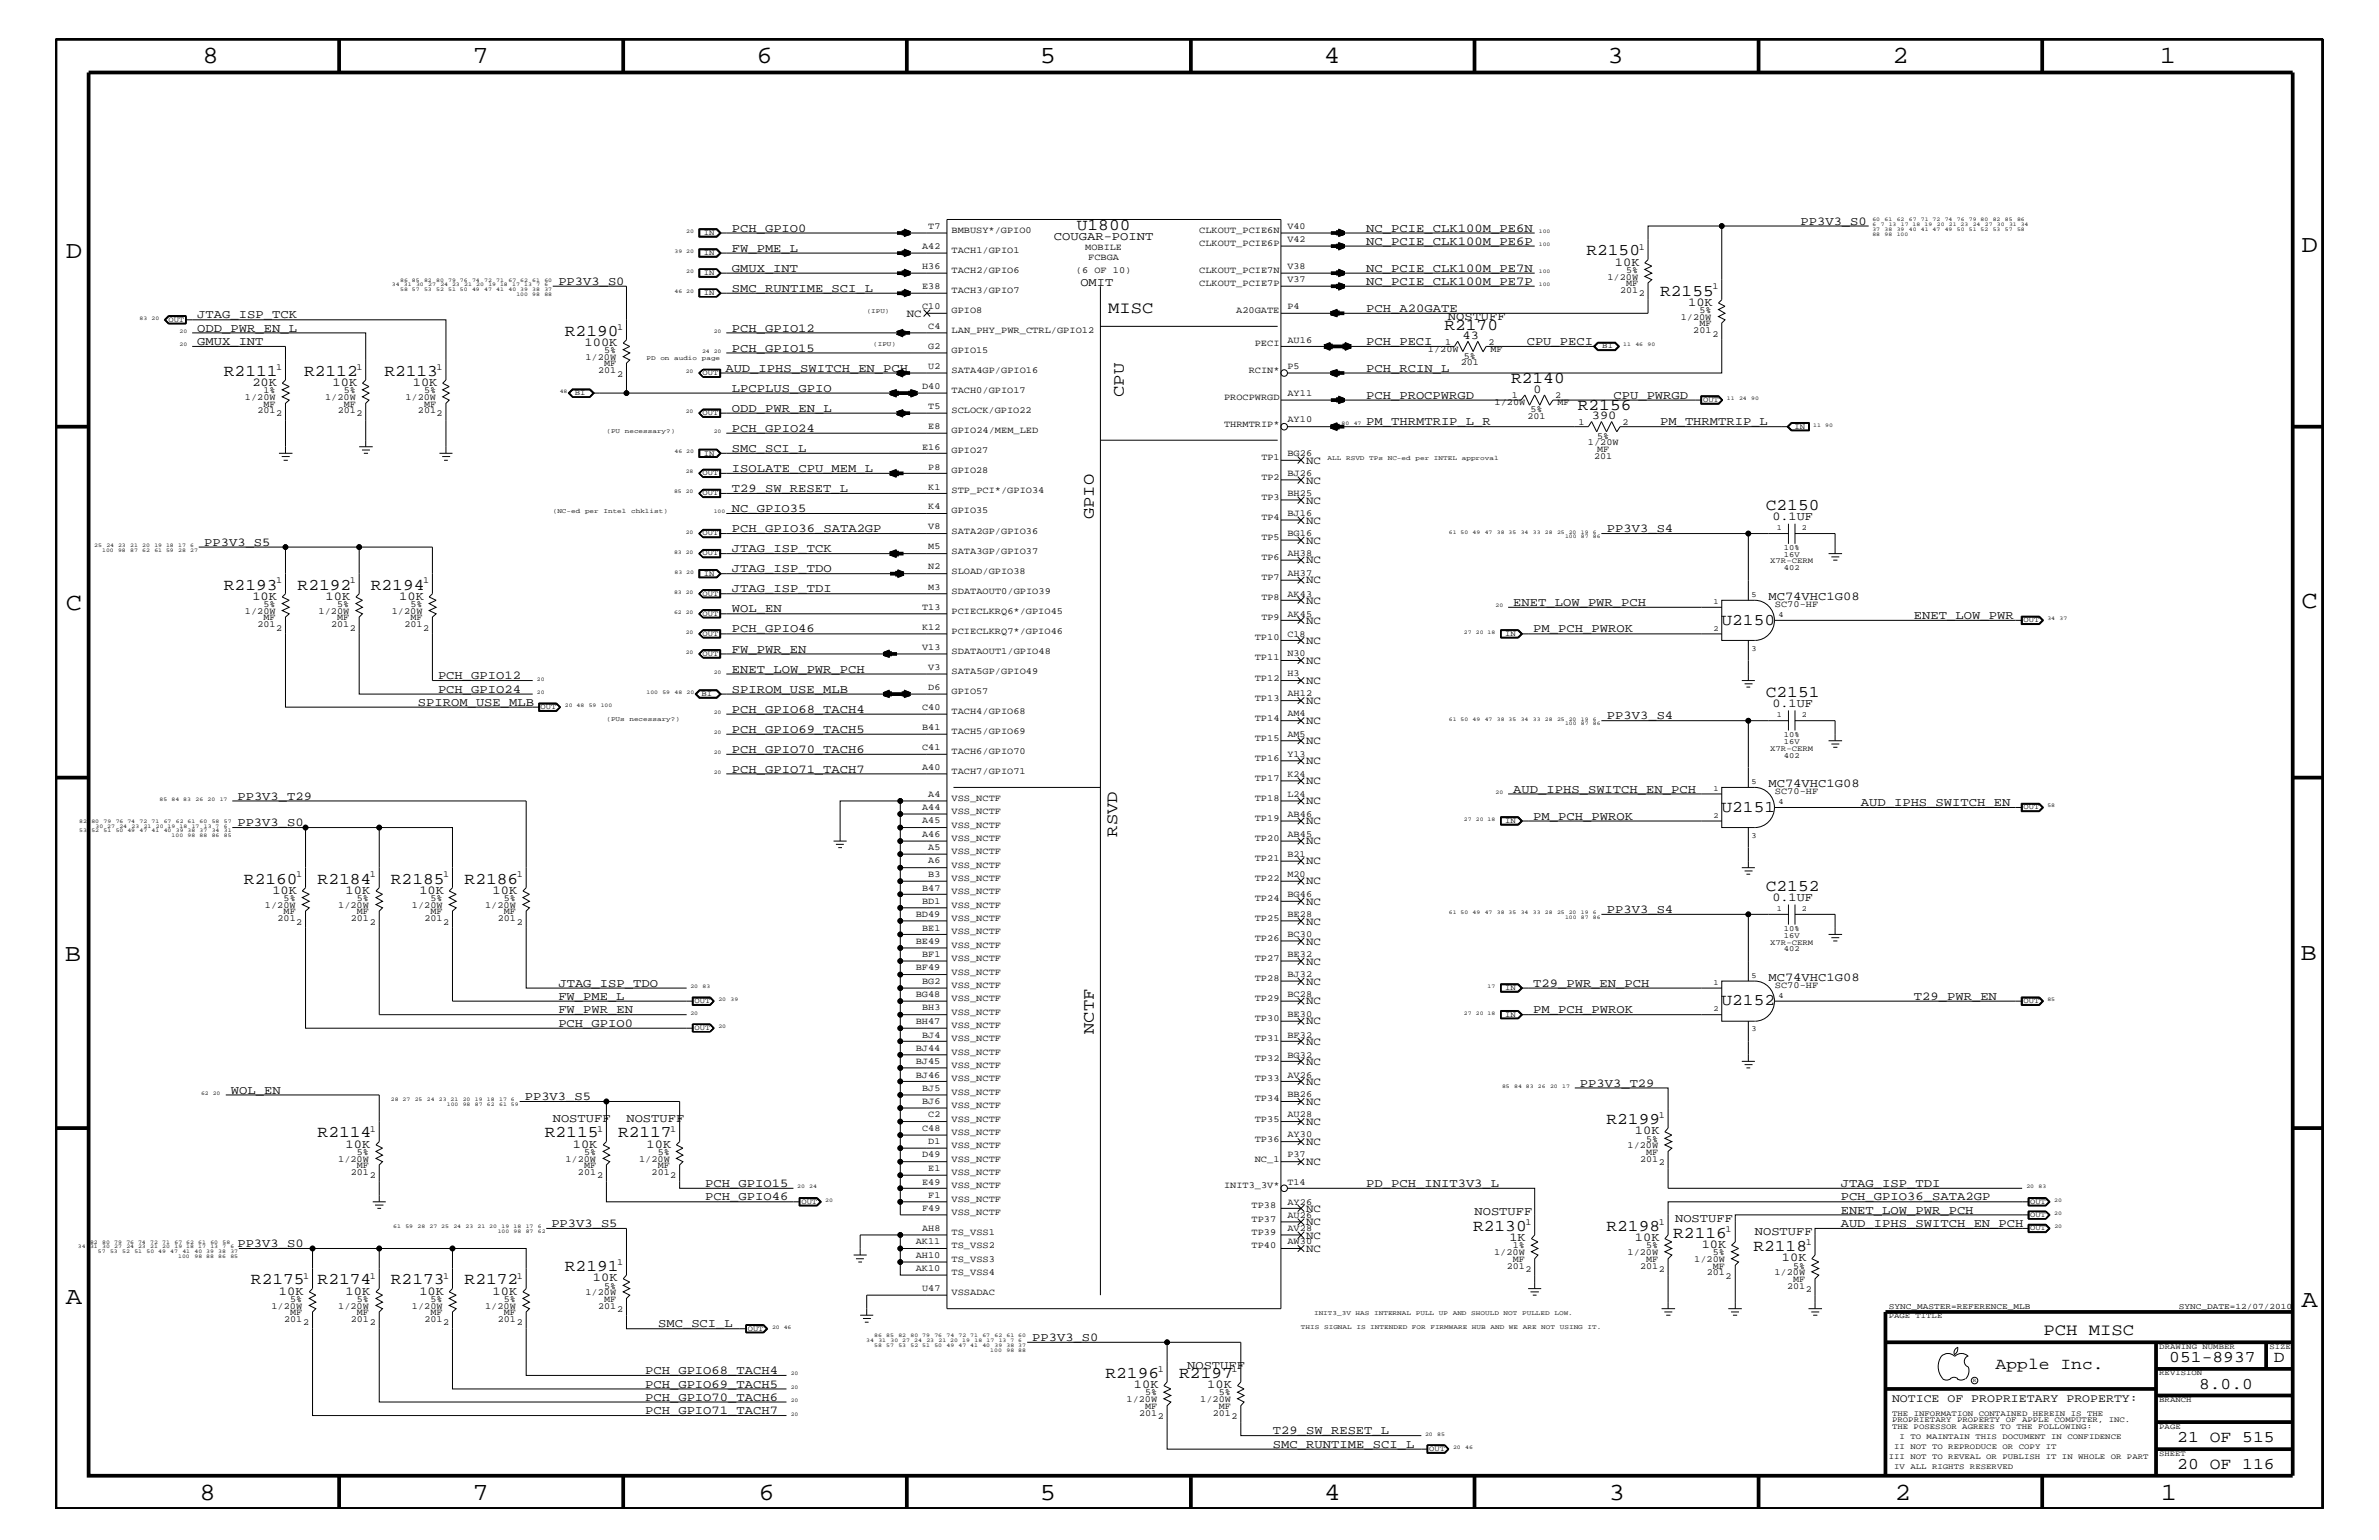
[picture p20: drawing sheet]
<svg xmlns="http://www.w3.org/2000/svg" width="432mm" height="279mm" viewBox="0 0 432 279" stroke-linecap="round" stroke-linejoin="round" font-family="sans-serif">
<defs><g id="words">
<g font-size="4.5">
<text x="36.7" y="11.5">8</text>
<text x="85.8" y="11.5">7</text>
<text x="137.3" y="11.5">6</text>
<text x="188.7" y="11.5">5</text>
<text x="240.3" y="11.5">4</text>
<text x="291.8" y="11.5">3</text>
<text x="343.5" y="11.5">2</text>
<text x="392" y="11.5">1</text>
<text x="11.9" y="46.8">D</text>
<text x="417.7" y="45.7">D</text>
<text x="11.9" y="110.6">C</text>
<text x="417.7" y="110.3">C</text>
<text x="11.8" y="174.3">B</text>
<text x="417.6" y="174.2">B</text>
<text x="11.9" y="236.7">A</text>
<text x="417.7" y="237.1">A</text>
<text x="36.2" y="272.1">8</text>
<text x="85.8" y="272.1">7</text>
<text x="137.7" y="272.1">6</text>
<text x="188.7" y="272.1">5</text>
<text x="240.4" y="272.1">4</text>
<text x="292" y="272.1">3</text>
<text x="343.9" y="272.1">2</text>
<text x="392.2" y="272.1">1</text>
</g>
<g font-size="3">
<text x="195.5" y="41.7">U1800</text>
<text x="288" y="46.3">R2150</text>
<text x="301.3" y="53.6">R2155</text>
<text x="201.1" y="56.8">MISC</text>
<text x="262.2" y="59.8">R2170</text>
<text x="102.5" y="60.9">R2190</text>
<text x="40.6" y="68.2">R2111</text>
<text x="55.2" y="68.2">R2112</text>
<text x="69.8" y="68.2">R2113</text>
<text x="274.3" y="69.5">R2140</text>
<text x="204" y="72" transform="rotate(-90 204 72)">CPU</text>
<text x="286.4" y="74.4">R2156</text>
<text x="198.5" y="94.2" transform="rotate(-90 198.5 94.2)">GPIO</text>
<text x="320.5" y="92.6">C2150</text>
<text x="40.6" y="107">R2193</text>
<text x="54" y="107">R2192</text>
<text x="67.3" y="107">R2194</text>
<text x="312.5" y="113.3">U2150</text>
<text x="320.5" y="126.5">C2151</text>
<text x="312.5" y="147.3">U2151</text>
<text x="202.8" y="151.8" transform="rotate(-90 202.8 151.8)">RSVD</text>
<text x="44.3" y="160.3">R2160</text>
<text x="57.7" y="160.3">R2184</text>
<text x="71" y="160.3">R2185</text>
<text x="84.3" y="160.3">R2186</text>
<text x="320.5" y="161.7">C2152</text>
<text x="312.5" y="182.4">U2152</text>
<text x="198.5" y="187.6" transform="rotate(-90 198.5 187.6)">NCTF</text>
<text x="291.6" y="204">R2199</text>
<text x="57.7" y="206.4">R2114</text>
<text x="98.9" y="206.4">R2115</text>
<text x="112.2" y="206.4">R2117</text>
<text x="267.4" y="223.4">R2130</text>
<text x="291.6" y="223.4">R2198</text>
<text x="303.7" y="224.6">R2116</text>
<text x="318.3" y="227">R2118</text>
<text x="45.6" y="233">R2175</text>
<text x="57.7" y="233">R2174</text>
<text x="71" y="233">R2173</text>
<text x="84.3" y="233">R2172</text>
<text x="102.5" y="230.7">R2191</text>
<text x="370.9" y="242.3">PCH MISC</text>
<text x="200.7" y="250">R2196</text>
<text x="214" y="250">R2197</text>
<text x="362.2" y="248.4">Apple Inc.</text>
<text x="393.7" y="247.1">051-8937</text>
<text x="399.2" y="252">8.0.0</text>
<text x="412.7" y="247.1">D</text>
<text x="395.2" y="261.6">21 OF 515</text>
<text x="395.2" y="266.6">20 OF 116</text>
</g>
<g font-size="2.2">
<text x="326.8" y="40.8">PP3V3_S0</text>
<text x="132.8" y="45.7">FW_PME_L</text>
<text x="132.8" y="42">PCH_GPIO0</text>
<text x="191.3" y="43.5">COUGAR-POINT</text>
<text x="248" y="42">NC_PCIE_CLK100M_PE6N</text>
<text x="248" y="44.4">NC_PCIE_CLK100M_PE6P</text>
<text x="101.3" y="51.7">PP3V3_S0</text>
<text x="132.8" y="52.9">SMC_RUNTIME_SCI_L</text>
<text x="132.8" y="49.3">GMUX_INT</text>
<text x="196.1" y="51.9">OMIT</text>
<text x="248" y="51.7">NC_PCIE_CLK100M_PE7P</text>
<text x="248" y="49.3">NC_PCIE_CLK100M_PE7N</text>
<text x="293.1" y="48.2">10K</text>
<text x="35.8" y="57.8">JTAG_ISP_TCK</text>
<text x="248" y="56.6">PCH_A20GATE</text>
<text x="262.8" y="58">NOSTUFF</text>
<text x="306.4" y="55.5">10K</text>
<text x="35.8" y="60.2">ODD_PWR_EN_L</text>
<text x="35.8" y="62.6">GMUX_INT</text>
<text x="106.1" y="62.8">100K</text>
<text x="132.8" y="60.2">PCH_GPIO12</text>
<text x="132.8" y="63.9">PCH_GPIO15</text>
<text x="248" y="62.6">PCH_PECI</text>
<text x="265.5" y="61.5">43</text>
<text x="277.1" y="62.6">CPU_PECI</text>
<text x="45.8" y="70">20K</text>
<text x="60.4" y="70">10K</text>
<text x="74.9" y="70">10K</text>
<text x="131.7" y="67.5">AUD_IPHS_SWITCH_EN_PCH</text>
<text x="132.8" y="71.1">LPCPLUS_GPIO</text>
<text x="248" y="67.5">PCH_RCIN_L</text>
<text x="278.3" y="71.2">0</text>
<text x="132.8" y="74.7">ODD_PWR_EN_L</text>
<text x="248" y="77.2">PM_THRMTRIP_L_R</text>
<text x="248" y="72.3">PCH_PROCPWRGD</text>
<text x="288.9" y="76.1">390</text>
<text x="292.9" y="72.3">CPU_PWRGD</text>
<text x="301.3" y="77.2">PM_THRMTRIP_L</text>
<text x="132.8" y="78.3">PCH_GPIO24</text>
<text x="132.8" y="82">SMC_SCI_L</text>
<text x="132.8" y="89.3">T29_SW_RESET_L</text>
<text x="132.8" y="85.6">ISOLATE_CPU_MEM_L</text>
<text x="132.8" y="92.9">NC_GPIO35</text>
<text x="321.7" y="94.3">0.1UF</text>
<text x="37.1" y="99">PP3V3_S5</text>
<text x="132.8" y="96.5">PCH_GPIO36_SATA2GP</text>
<text x="132.8" y="100.2">JTAG_ISP_TCK</text>
<text x="291.7" y="96.5">PP3V3_S4</text>
<text x="132.8" y="103.8">JTAG_ISP_TDO</text>
<text x="132.8" y="107.5">JTAG_ISP_TDI</text>
<text x="45.8" y="108.8">10K</text>
<text x="59.1" y="108.8">10K</text>
<text x="72.5" y="108.8">10K</text>
<text x="132.8" y="111.1">WOL_EN</text>
<text x="274.7" y="109.9">ENET_LOW_PWR_PCH</text>
<text x="321" y="108.9">MC74VHC1G08</text>
<text x="347.4" y="112.3">ENET_LOW_PWR</text>
<text x="132.8" y="114.8">PCH_GPIO46</text>
<text x="132.8" y="118.4">FW_PWR_EN</text>
<text x="278.3" y="114.8">PM_PCH_PWROK</text>
<text x="79.5" y="123.2">PCH_GPIO12</text>
<text x="79.5" y="125.7">PCH_GPIO24</text>
<text x="132.8" y="125.7">SPIROM_USE_MLB</text>
<text x="132.8" y="122">ENET_LOW_PWR_PCH</text>
<text x="75.9" y="128">SPIROM_USE_MLB</text>
<text x="132.8" y="129.3">PCH_GPIO68_TACH4</text>
<text x="291.7" y="130.5">PP3V3_S4</text>
<text x="321.7" y="128.3">0.1UF</text>
<text x="132.8" y="136.6">PCH_GPIO70_TACH6</text>
<text x="132.8" y="133">PCH_GPIO69_TACH5</text>
<text x="132.8" y="140.2">PCH_GPIO71_TACH7</text>
<text x="274.7" y="143.9">AUD_IPHS_SWITCH_EN_PCH</text>
<text x="321" y="142.9">MC74VHC1G08</text>
<text x="43.1" y="149.9">PP3V3_S0</text>
<text x="43.1" y="145.1">PP3V3_T29</text>
<text x="278.3" y="148.7">PM_PCH_PWROK</text>
<text x="337.7" y="146.2">AUD_IPHS_SWITCH_EN</text>
<text x="49.4" y="162.2">10K</text>
<text x="62.7" y="162.2">10K</text>
<text x="76.1" y="162.2">10K</text>
<text x="89.4" y="162.2">10K</text>
<text x="291.7" y="165.6">PP3V3_S4</text>
<text x="321.7" y="163.5">0.1UF</text>
<text x="101.3" y="179">JTAG_ISP_TDO</text>
<text x="278.3" y="179">T29_PWR_EN_PCH</text>
<text x="321" y="178">MC74VHC1G08</text>
<text x="101.3" y="181.4">FW_PME_L</text>
<text x="101.3" y="183.8">FW_PWR_EN</text>
<text x="278.3" y="183.8">PM_PCH_PWROK</text>
<text x="347.4" y="181.4">T29_PWR_EN</text>
<text x="101.3" y="186.3">PCH_GPIO0</text>
<text x="286.8" y="197.2">PP3V3_T29</text>
<text x="41.9" y="198.4">WOL_EN</text>
<text x="95.3" y="199.6">PP3V3_S5</text>
<text x="100.3" y="203.5">NOSTUFF</text>
<text x="113.7" y="203.5">NOSTUFF</text>
<text x="62.7" y="208.2">10K</text>
<text x="104" y="208.2">10K</text>
<text x="117.3" y="208.2">10K</text>
<text x="296.8" y="205.8">10K</text>
<text x="128" y="215.3">PCH_GPIO15</text>
<text x="248" y="215.3">PD_PCH_INIT3V3_L</text>
<text x="334.1" y="215.3">JTAG_ISP_TDI</text>
<text x="128" y="217.8">PCH_GPIO46</text>
<text x="267.6" y="220.4">NOSTUFF</text>
<text x="304" y="221.7">NOSTUFF</text>
<text x="334.1" y="220.2">ENET_LOW_PWR_PCH</text>
<text x="334.1" y="217.8">PCH_GPIO36_SATA2GP</text>
<text x="43.1" y="226.3">PP3V3_S0</text>
<text x="100.1" y="222.6">PP3V3_S5</text>
<text x="274" y="225.2">1K</text>
<text x="296.8" y="225.2">10K</text>
<text x="308.9" y="226.4">10K</text>
<text x="318.5" y="224.1">NOSTUFF</text>
<text x="334.1" y="222.6">AUD_IPHS_SWITCH_EN_PCH</text>
<text x="107.6" y="232.4">10K</text>
<text x="323.4" y="228.8">10K</text>
<text x="50.6" y="234.9">10K</text>
<text x="62.7" y="234.9">10K</text>
<text x="76.1" y="234.9">10K</text>
<text x="89.4" y="234.9">10K</text>
<text x="119.5" y="240.8">SMC_SCI_L</text>
<text x="187.4" y="243.3">PP3V3_S0</text>
<text x="117.1" y="249.3">PCH_GPIO68_TACH4</text>
<text x="117.1" y="251.7">PCH_GPIO69_TACH5</text>
<text x="205.8" y="251.8">10K</text>
<text x="215.5" y="248.4">NOSTUFF</text>
<text x="219.1" y="251.8">10K</text>
<text x="117.1" y="254.2">PCH_GPIO70_TACH6</text>
<text x="117.1" y="256.6">PCH_GPIO71_TACH7</text>
<text x="231.1" y="262.7">SMC_RUNTIME_SCI_L</text>
<text x="231.1" y="260.2">T29_SW_RESET_L</text>
</g>
<text font-size="2.1" x="343.4" y="254.4">NOTICE OF PROPRIETARY PROPERTY:</text>
<g font-size="2">
<text x="164.6" y="57.4">NC</text>
<text x="237.1" y="84.1">NC</text>
<text x="237.1" y="87.7">NC</text>
<text x="237.1" y="91.4">NC</text>
<text x="237.1" y="95">NC</text>
<text x="237.1" y="98.7">NC</text>
<text x="237.1" y="102.2">NC</text>
<text x="237.1" y="105.9">NC</text>
<text x="237.1" y="109.5">NC</text>
<text x="237.1" y="113.1">NC</text>
<text x="237.1" y="116.8">NC</text>
<text x="237.1" y="120.4">NC</text>
<text x="237.1" y="124.1">NC</text>
<text x="237.1" y="127.7">NC</text>
<text x="237.1" y="131.3">NC</text>
<text x="237.1" y="135">NC</text>
<text x="237.1" y="138.6">NC</text>
<text x="237.1" y="142.3">NC</text>
<text x="237.1" y="145.9">NC</text>
<text x="237.1" y="149.5">NC</text>
<text x="237.1" y="153.2">NC</text>
<text x="237.1" y="156.8">NC</text>
<text x="237.1" y="160.5">NC</text>
<text x="237.1" y="164.1">NC</text>
<text x="237.1" y="167.8">NC</text>
<text x="237.1" y="171.4">NC</text>
<text x="237.1" y="175">NC</text>
<text x="237.1" y="178.7">NC</text>
<text x="237.1" y="182.2">NC</text>
<text x="237.1" y="185.9">NC</text>
<text x="237.1" y="189.5">NC</text>
<text x="237.1" y="193.2">NC</text>
<text x="237.1" y="196.8">NC</text>
<text x="237.1" y="200.4">NC</text>
<text x="237.1" y="204.1">NC</text>
<text x="237.1" y="207.7">NC</text>
<text x="237.1" y="211.4">NC</text>
<text x="237.1" y="219.8">NC</text>
<text x="237.1" y="222.3">NC</text>
<text x="237.1" y="224.7">NC</text>
<text x="237.1" y="227.1">NC</text>
</g>
<g font-size="1.7">
<text x="168.5" y="41.5">T7</text>
<text x="233.7" y="41.5">V40</text>
<text x="167.4" y="45.2">A42</text>
<text x="172.7" y="42.3">BMBUSY*/GPIO0</text>
<text x="172.7" y="45.9">TACH1/GPIO1</text>
<text x="197" y="45.3">MOBILE</text>
<text x="197.5" y="47.1">FCBGA</text>
<text x="217.7" y="42.3">CLKOUT_PCIE6N</text>
<text x="217.7" y="44.6">CLKOUT_PCIE6P</text>
<text x="233.7" y="44">V42</text>
<text x="297.4" y="45.3">1</text>
<text x="167.4" y="48.8">H36</text>
<text x="167.4" y="52.4">E38</text>
<text x="172.7" y="53.2">TACH3/GPIO7</text>
<text x="172.7" y="49.6">TACH2/GPIO6</text>
<text x="195.3" y="49.6">(6 OF 10)</text>
<text x="217.7" y="51.9">CLKOUT_PCIE7P</text>
<text x="217.7" y="49.6">CLKOUT_PCIE7N</text>
<text x="233.7" y="48.8">V38</text>
<text x="233.7" y="51.3">V37</text>
<text x="291.8" y="50.7">1/20W</text>
<text x="294" y="53.2">201</text>
<text x="295.1" y="49.6">5%</text>
<text x="295.1" y="51.9">MF</text>
<text x="297.4" y="53.8">2</text>
<text x="310.8" y="52.5">1</text>
<text x="112" y="59.8">1</text>
<text x="167.4" y="56.1">C10</text>
<text x="168.5" y="59.7">C4</text>
<text x="172.7" y="56.8">GPIO8</text>
<text x="224.4" y="56.8">A20GATE</text>
<text x="233.7" y="56.1">P4</text>
<text x="305.1" y="58">1/20W</text>
<text x="308.4" y="56.8">5%</text>
<text x="308.4" y="59.2">MF</text>
<text x="106.3" y="65.3">1/20W</text>
<text x="109.6" y="64">5%</text>
<text x="168.5" y="63.4">G2</text>
<text x="172.7" y="64">GPIO15</text>
<text x="172.7" y="60.4">LAN_PHY_PWR_CTRL/GPIO12</text>
<text x="227.8" y="62.9">PECI</text>
<text x="233.7" y="62.2">AU16</text>
<text x="259.2" y="63.9">1/20W</text>
<text x="262.3" y="62.5">1</text>
<text x="265.7" y="65.1">5%</text>
<text x="270.2" y="62.5">2</text>
<text x="270.5" y="63.9">MF</text>
<text x="307.3" y="60.4">201</text>
<text x="310.8" y="61.1">2</text>
<text x="47.8" y="71.3">1%</text>
<text x="50.1" y="67.1">1</text>
<text x="62.4" y="71.3">5%</text>
<text x="64.7" y="67.1">1</text>
<text x="77" y="71.3">5%</text>
<text x="79.2" y="67.1">1</text>
<text x="108.5" y="67.7">201</text>
<text x="109.6" y="66.5">MF</text>
<text x="112" y="68.4">2</text>
<text x="167.4" y="70.6">D40</text>
<text x="168.5" y="67">U2</text>
<text x="172.7" y="67.7">SATA4GP/GPIO16</text>
<text x="172.7" y="71.3">TACH0/GPIO17</text>
<text x="226.7" y="67.7">RCIN*</text>
<text x="233.7" y="71.8">AY11</text>
<text x="233.7" y="67">P5</text>
<text x="265.1" y="66.2">201</text>
<text x="44.4" y="72.6">1/20W</text>
<text x="46.7" y="75">201</text>
<text x="47.8" y="73.8">MF</text>
<text x="50.1" y="75.6">2</text>
<text x="59" y="72.6">1/20W</text>
<text x="61.3" y="75">201</text>
<text x="62.4" y="73.8">MF</text>
<text x="64.7" y="75.6">2</text>
<text x="73.6" y="72.6">1/20W</text>
<text x="75.9" y="75">201</text>
<text x="77" y="73.8">MF</text>
<text x="79.2" y="75.6">2</text>
<text x="168.5" y="74.3">T5</text>
<text x="168.5" y="77.9">E8</text>
<text x="172.7" y="75">SCLOCK/GPIO22</text>
<text x="222.2" y="77.4">THRMTRIP*</text>
<text x="222.2" y="72.6">PROCPWRGD</text>
<text x="233.7" y="76.7">AY10</text>
<text x="271.3" y="73.5">1/20W</text>
<text x="274.4" y="72.2">1</text>
<text x="277.2" y="76">201</text>
<text x="277.8" y="74.7">5%</text>
<text x="282.3" y="72.2">2</text>
<text x="282.7" y="73.5">MF</text>
<text x="286.5" y="77.1">1</text>
<text x="294.5" y="77.1">2</text>
<text x="167.4" y="81.6">E16</text>
<text x="172.7" y="78.6">GPIO24/MEM_LED</text>
<text x="172.7" y="82.2">GPIO27</text>
<text x="228.9" y="83.5">TP1</text>
<text x="233.7" y="82.7">BG26</text>
<text x="288.2" y="80.8">1/20W</text>
<text x="289.3" y="83.3">201</text>
<text x="289.9" y="79.6">5%</text>
<text x="289.9" y="82">MF</text>
<text x="168.5" y="85.2">P8</text>
<text x="168.5" y="88.8">K1</text>
<text x="172.7" y="89.5">STP_PCI*/GPIO34</text>
<text x="172.7" y="85.9">GPIO28</text>
<text x="228.9" y="87.1">TP2</text>
<text x="233.7" y="86.4">BJ26</text>
<text x="168.5" y="92.4">K4</text>
<text x="172.7" y="93.2">GPIO35</text>
<text x="228.9" y="90.7">TP3</text>
<text x="228.9" y="94.3">TP4</text>
<text x="233.7" y="90">BH25</text>
<text x="233.7" y="93.7">BJ16</text>
<text x="168.5" y="96">V8</text>
<text x="168.5" y="99.7">M5</text>
<text x="172.7" y="100.4">SATA3GP/GPIO37</text>
<text x="172.7" y="96.8">SATA2GP/GPIO36</text>
<text x="228.9" y="101.6">TP6</text>
<text x="228.9" y="98">TP5</text>
<text x="233.7" y="97.3">BG16</text>
<text x="233.7" y="101">AH38</text>
<text x="50.1" y="105.9">1</text>
<text x="63.5" y="105.9">1</text>
<text x="76.8" y="105.9">1</text>
<text x="168.5" y="107">M3</text>
<text x="168.5" y="103.3">N2</text>
<text x="172.7" y="104.1">SLOAD/GPIO38</text>
<text x="172.7" y="107.7">SDATAOUT0/GPIO39</text>
<text x="228.9" y="105.3">TP7</text>
<text x="233.7" y="104.6">AH37</text>
<text x="44.4" y="111.4">1/20W</text>
<text x="46.7" y="113.7">201</text>
<text x="47.8" y="110.2">5%</text>
<text x="47.8" y="112.6">MF</text>
<text x="57.8" y="111.4">1/20W</text>
<text x="60.1" y="113.7">201</text>
<text x="61.2" y="110.2">5%</text>
<text x="61.2" y="112.6">MF</text>
<text x="71.1" y="111.4">1/20W</text>
<text x="73.4" y="113.7">201</text>
<text x="74.5" y="110.2">5%</text>
<text x="74.5" y="112.6">MF</text>
<text x="167.4" y="110.6">T13</text>
<text x="172.7" y="111.4">PCIECLKRQ6*/GPIO45</text>
<text x="228.9" y="108.9">TP8</text>
<text x="228.9" y="112.6">TP9</text>
<text x="233.7" y="108.2">AK43</text>
<text x="233.7" y="111.9">AK45</text>
<text x="322.2" y="110.2">SC70-HF</text>
<text x="50.1" y="114.4">2</text>
<text x="63.5" y="114.4">2</text>
<text x="76.8" y="114.4">2</text>
<text x="167.4" y="114.2">K12</text>
<text x="167.4" y="117.9">V13</text>
<text x="172.7" y="115">PCIECLKRQ7*/GPIO46</text>
<text x="172.7" y="118.6">SDATAOUT1/GPIO48</text>
<text x="227.8" y="116.2">TP10</text>
<text x="227.8" y="119.8">TP11</text>
<text x="233.7" y="115.5">C18</text>
<text x="233.7" y="119.1">N30</text>
<text x="168.5" y="121.5">V3</text>
<text x="168.5" y="125.2">D6</text>
<text x="172.7" y="122.3">SATA5GP/GPIO49</text>
<text x="172.7" y="125.9">GPIO57</text>
<text x="227.8" y="123.5">TP12</text>
<text x="233.7" y="122.7">H3</text>
<text x="167.4" y="128.8">C40</text>
<text x="172.7" y="129.6">TACH4/GPIO68</text>
<text x="227.8" y="127.1">TP13</text>
<text x="227.8" y="130.8">TP14</text>
<text x="233.7" y="126.4">AH12</text>
<text x="233.7" y="130">AM4</text>
<text x="167.4" y="132.4">B41</text>
<text x="167.4" y="136.1">C41</text>
<text x="172.7" y="133.2">TACH5/GPIO69</text>
<text x="172.7" y="136.8">TACH6/GPIO70</text>
<text x="227.8" y="134.4">TP15</text>
<text x="233.7" y="133.6">AM5</text>
<text x="233.7" y="137.3">Y13</text>
<text x="167.4" y="139.7">A40</text>
<text x="172.7" y="140.4">TACH7/GPIO71</text>
<text x="227.8" y="138">TP16</text>
<text x="227.8" y="141.7">TP17</text>
<text x="233.7" y="140.9">K24</text>
<text x="167.4" y="147">A44</text>
<text x="167.4" y="149.4">A45</text>
<text x="168.5" y="144.6">A4</text>
<text x="172.7" y="145.3">VSS_NCTF</text>
<text x="172.7" y="147.7">VSS_NCTF</text>
<text x="227.8" y="145.3">TP18</text>
<text x="227.8" y="149">TP19</text>
<text x="233.7" y="144.6">L24</text>
<text x="233.7" y="148.2">AB46</text>
<text x="322.2" y="144">SC70-HF</text>
<text x="167.4" y="151.8">A46</text>
<text x="168.5" y="154.3">A5</text>
<text x="172.7" y="150.1">VSS_NCTF</text>
<text x="172.7" y="155">VSS_NCTF</text>
<text x="172.7" y="152.6">VSS_NCTF</text>
<text x="227.8" y="152.6">TP20</text>
<text x="233.7" y="151.8">AB45</text>
<text x="233.7" y="155.5">B21</text>
<text x="53.8" y="159.2">1</text>
<text x="67.1" y="159.2">1</text>
<text x="80.4" y="159.2">1</text>
<text x="93.8" y="159.2">1</text>
<text x="167.4" y="161.6">B47</text>
<text x="168.5" y="156.7">A6</text>
<text x="168.5" y="159.1">B3</text>
<text x="172.7" y="157.4">VSS_NCTF</text>
<text x="172.7" y="159.9">VSS_NCTF</text>
<text x="227.8" y="156.2">TP21</text>
<text x="227.8" y="159.9">TP22</text>
<text x="233.7" y="159.1">M20</text>
<text x="48.1" y="164.7">1/20W</text>
<text x="50.4" y="167.1">201</text>
<text x="51.5" y="163.5">5%</text>
<text x="51.5" y="165.9">MF</text>
<text x="53.8" y="167.8">2</text>
<text x="61.4" y="164.7">1/20W</text>
<text x="63.7" y="167.1">201</text>
<text x="64.8" y="163.5">5%</text>
<text x="64.8" y="165.9">MF</text>
<text x="67.1" y="167.8">2</text>
<text x="74.8" y="164.7">1/20W</text>
<text x="77" y="167.1">201</text>
<text x="78.1" y="163.5">5%</text>
<text x="78.1" y="165.9">MF</text>
<text x="80.4" y="167.8">2</text>
<text x="88.1" y="164.7">1/20W</text>
<text x="90.3" y="167.1">201</text>
<text x="91.4" y="163.5">5%</text>
<text x="91.4" y="165.9">MF</text>
<text x="93.8" y="167.8">2</text>
<text x="166.2" y="166.4">BD49</text>
<text x="167.4" y="163.9">BD1</text>
<text x="172.7" y="162.2">VSS_NCTF</text>
<text x="172.7" y="167.1">VSS_NCTF</text>
<text x="172.7" y="164.7">VSS_NCTF</text>
<text x="227.8" y="163.5">TP24</text>
<text x="227.8" y="167.1">TP25</text>
<text x="233.7" y="162.8">BG46</text>
<text x="233.7" y="166.4">BE28</text>
<text x="166.2" y="171.2">BE49</text>
<text x="167.4" y="168.9">BE1</text>
<text x="167.4" y="173.7">BF1</text>
<text x="172.7" y="169.5">VSS_NCTF</text>
<text x="172.7" y="172">VSS_NCTF</text>
<text x="227.8" y="170.7">TP26</text>
<text x="233.7" y="170">BC30</text>
<text x="233.7" y="173.7">BE32</text>
<text x="166.2" y="176.1">BF49</text>
<text x="167.4" y="178.5">BG2</text>
<text x="172.7" y="174.4">VSS_NCTF</text>
<text x="172.7" y="176.8">VSS_NCTF</text>
<text x="172.7" y="179.3">VSS_NCTF</text>
<text x="227.8" y="174.4">TP27</text>
<text x="227.8" y="178">TP28</text>
<text x="233.7" y="177.3">BJ32</text>
<text x="322.2" y="179.3">SC70-HF</text>
<text x="166.2" y="181">BG48</text>
<text x="166.2" y="185.8">BH47</text>
<text x="167.4" y="183.3">BH3</text>
<text x="172.7" y="181.6">VSS_NCTF</text>
<text x="172.7" y="184.1">VSS_NCTF</text>
<text x="227.8" y="181.6">TP29</text>
<text x="227.8" y="185.3">TP30</text>
<text x="233.7" y="181">BC28</text>
<text x="233.7" y="184.6">BE30</text>
<text x="166.2" y="190.6">BJ44</text>
<text x="167.4" y="188.2">BJ4</text>
<text x="172.7" y="186.5">VSS_NCTF</text>
<text x="172.7" y="188.9">VSS_NCTF</text>
<text x="172.7" y="191.4">VSS_NCTF</text>
<text x="227.8" y="188.9">TP31</text>
<text x="233.7" y="188.2">BF32</text>
<text x="233.7" y="191.9">BG32</text>
<text x="166.2" y="193.1">BJ45</text>
<text x="166.2" y="195.5">BJ46</text>
<text x="167.4" y="197.9">BJ5</text>
<text x="172.7" y="193.7">VSS_NCTF</text>
<text x="172.7" y="196.2">VSS_NCTF</text>
<text x="227.8" y="192.6">TP32</text>
<text x="227.8" y="196.2">TP33</text>
<text x="233.7" y="195.5">AV26</text>
<text x="167.4" y="200.3">BJ6</text>
<text x="168.5" y="202.7">C2</text>
<text x="172.7" y="198.7">VSS_NCTF</text>
<text x="172.7" y="203.5">VSS_NCTF</text>
<text x="172.7" y="201">VSS_NCTF</text>
<text x="227.8" y="199.8">TP34</text>
<text x="227.8" y="203.5">TP35</text>
<text x="233.7" y="199.1">BB26</text>
<text x="233.7" y="202.7">AU28</text>
<text x="301.1" y="202.9">1</text>
<text x="64.8" y="209.6">5%</text>
<text x="67.1" y="205.3">1</text>
<text x="106" y="209.6">5%</text>
<text x="108.4" y="205.3">1</text>
<text x="119.4" y="209.6">5%</text>
<text x="121.7" y="205.3">1</text>
<text x="167.4" y="205.2">C48</text>
<text x="168.5" y="207.6">D1</text>
<text x="172.7" y="208.3">VSS_NCTF</text>
<text x="172.7" y="205.9">VSS_NCTF</text>
<text x="227.8" y="207.1">TP36</text>
<text x="233.7" y="206.4">AY30</text>
<text x="295.4" y="208.3">1/20W</text>
<text x="298.8" y="207.1">5%</text>
<text x="298.8" y="209.6">MF</text>
<text x="61.4" y="210.8">1/20W</text>
<text x="63.7" y="213.2">201</text>
<text x="64.8" y="211.9">MF</text>
<text x="67.1" y="213.8">2</text>
<text x="102.6" y="210.8">1/20W</text>
<text x="104.9" y="213.2">201</text>
<text x="106" y="211.9">MF</text>
<text x="108.4" y="213.8">2</text>
<text x="116" y="210.8">1/20W</text>
<text x="118.3" y="213.2">201</text>
<text x="119.4" y="211.9">MF</text>
<text x="121.7" y="213.8">2</text>
<text x="167.4" y="210">D49</text>
<text x="167.4" y="214.9">E49</text>
<text x="168.5" y="212.5">E1</text>
<text x="172.7" y="210.8">VSS_NCTF</text>
<text x="172.7" y="213.2">VSS_NCTF</text>
<text x="172.7" y="215.6">VSS_NCTF</text>
<text x="222.2" y="215.6">INIT3_3V*</text>
<text x="227.8" y="210.8">NC_1</text>
<text x="233.7" y="210">P37</text>
<text x="233.7" y="214.9">T14</text>
<text x="297.7" y="210.8">201</text>
<text x="301.1" y="211.4">2</text>
<text x="167.4" y="219.7">F49</text>
<text x="168.5" y="217.3">F1</text>
<text x="172.7" y="218">VSS_NCTF</text>
<text x="172.7" y="220.4">VSS_NCTF</text>
<text x="227.2" y="219.2">TP38</text>
<text x="227.2" y="221.7">TP37</text>
<text x="233.7" y="220.9">AU26</text>
<text x="233.7" y="218.6">AY26</text>
<text x="166.2" y="225.7">AK11</text>
<text x="167.4" y="223.4">AH8</text>
<text x="172.7" y="224.1">TS_VSS1</text>
<text x="172.7" y="226.5">TS_VSS2</text>
<text x="227.2" y="226.5">TP40</text>
<text x="227.2" y="224.1">TP39</text>
<text x="233.7" y="223.4">AV28</text>
<text x="233.7" y="225.7">AW30</text>
<text x="271.2" y="227.7">1/20W</text>
<text x="274.6" y="226.5">1%</text>
<text x="276.9" y="222.3">1</text>
<text x="295.4" y="227.7">1/20W</text>
<text x="298.8" y="226.5">5%</text>
<text x="301.1" y="222.3">1</text>
<text x="310.9" y="227.7">5%</text>
<text x="313.2" y="223.5">1</text>
<text x="327.7" y="225.9">1</text>
<text x="55" y="232">1</text>
<text x="67.1" y="232">1</text>
<text x="80.4" y="232">1</text>
<text x="93.8" y="232">1</text>
<text x="109.6" y="233.8">5%</text>
<text x="112" y="229.6">1</text>
<text x="166.2" y="228.2">AH10</text>
<text x="166.2" y="230.7">AK10</text>
<text x="172.7" y="229">TS_VSS3</text>
<text x="172.7" y="231.3">TS_VSS4</text>
<text x="273.5" y="230.2">201</text>
<text x="274.6" y="229">MF</text>
<text x="276.9" y="230.7">2</text>
<text x="297.7" y="230.2">201</text>
<text x="298.8" y="229">MF</text>
<text x="301.1" y="230.7">2</text>
<text x="307.5" y="229">1/20W</text>
<text x="309.8" y="231.3">201</text>
<text x="310.9" y="230.2">MF</text>
<text x="313.2" y="232">2</text>
<text x="322.1" y="231.3">1/20W</text>
<text x="324.4" y="233.8">201</text>
<text x="325.5" y="230.2">5%</text>
<text x="325.5" y="232.6">MF</text>
<text x="49.3" y="237.4">1/20W</text>
<text x="51.6" y="239.9">201</text>
<text x="52.7" y="236.2">5%</text>
<text x="52.7" y="238.6">MF</text>
<text x="61.4" y="237.4">1/20W</text>
<text x="63.7" y="239.9">201</text>
<text x="64.8" y="236.2">5%</text>
<text x="64.8" y="238.6">MF</text>
<text x="74.8" y="237.4">1/20W</text>
<text x="77" y="239.9">201</text>
<text x="78.1" y="236.2">5%</text>
<text x="78.1" y="238.6">MF</text>
<text x="88.1" y="237.4">1/20W</text>
<text x="90.3" y="239.9">201</text>
<text x="91.4" y="236.2">5%</text>
<text x="91.4" y="238.6">MF</text>
<text x="106.3" y="235">1/20W</text>
<text x="108.5" y="237.4">201</text>
<text x="109.6" y="236.2">MF</text>
<text x="112" y="238">2</text>
<text x="167.4" y="234.3">U47</text>
<text x="172.7" y="235">VSSADAC</text>
<text x="327.7" y="234.4">2</text>
<text x="55" y="240.5">2</text>
<text x="67.1" y="240.5">2</text>
<text x="80.4" y="240.5">2</text>
<text x="93.8" y="240.5">2</text>
<text x="210.1" y="248.9">1</text>
<text x="223.5" y="248.9">1</text>
<text x="204.5" y="254.4">1/20W</text>
<text x="206.8" y="256.8">201</text>
<text x="207.9" y="253.2">5%</text>
<text x="207.9" y="255.6">MF</text>
<text x="210.1" y="257.4">2</text>
<text x="217.8" y="254.4">1/20W</text>
<text x="220.1" y="256.8">201</text>
<text x="221.2" y="253.2">5%</text>
<text x="221.2" y="255.6">MF</text>
<text x="223.5" y="257.4">2</text>
</g>
<g font-size="1.5">
<text x="342.8" y="237.4">SYNC_MASTER=REFERENCE_MLB</text>
<text x="395.5" y="237.4">SYNC_DATE=12/07/2010</text>
</g>
<g font-size="1.4">
<text x="127.8" y="42.6">IN</text>
<text x="127.8" y="46.3">IN</text>
<text x="127.8" y="49.9">IN</text>
<text x="127.8" y="53.5">IN</text>
<text x="30.6" y="58.4">OUT</text>
<text x="290.8" y="63.2">BI</text>
<text x="104.3" y="71.7">BI</text>
<text x="127.5" y="68.1">OUT</text>
<text x="127.5" y="75.4">OUT</text>
<text x="309.1" y="72.9">OUT</text>
<text x="325.7" y="77.8">IN</text>
<text x="127.8" y="82.7">IN</text>
<text x="127.5" y="86.2">OUT</text>
<text x="127.5" y="89.9">OUT</text>
<text x="127.5" y="100.8">OUT</text>
<text x="127.5" y="97.1">OUT</text>
<text x="322.5" y="96.2">1</text>
<text x="323.8" y="99.9">10%</text>
<text x="323.8" y="101">16V</text>
<text x="327.1" y="96.2">2</text>
<text x="127.8" y="104.4">IN</text>
<text x="321.3" y="102.2">X7R-CERM</text>
<text x="323.8" y="103.5">402</text>
<text x="127.5" y="108.1">OUT</text>
<text x="127.5" y="111.7">OUT</text>
<text x="311" y="109.5">1</text>
<text x="317.9" y="108.3">5</text>
<text x="322.8" y="112">4</text>
<text x="367.3" y="112.9">OUT</text>
<text x="127.5" y="119">OUT</text>
<text x="127.5" y="115.3">OUT</text>
<text x="273.2" y="115.3">IN</text>
<text x="311" y="114.4">2</text>
<text x="317.9" y="118.1">3</text>
<text x="98.1" y="128.7">OUT</text>
<text x="127.3" y="126.3">BI</text>
<text x="322.5" y="130.2">1</text>
<text x="327.1" y="130.2">2</text>
<text x="321.3" y="136.2">X7R-CERM</text>
<text x="323.8" y="133.8">10%</text>
<text x="323.8" y="137.4">402</text>
<text x="323.8" y="135">16V</text>
<text x="311" y="143.5">1</text>
<text x="317.9" y="142.3">5</text>
<text x="273.2" y="149.3">IN</text>
<text x="311" y="148.4">2</text>
<text x="322.8" y="145.9">4</text>
<text x="367.3" y="146.8">OUT</text>
<text x="317.9" y="152">3</text>
<text x="322.5" y="165.3">1</text>
<text x="327.1" y="165.3">2</text>
<text x="321.3" y="171.4">X7R-CERM</text>
<text x="323.8" y="168.9">10%</text>
<text x="323.8" y="172.6">402</text>
<text x="323.8" y="170.1">16V</text>
<text x="273.2" y="179.6">IN</text>
<text x="311" y="178.7">1</text>
<text x="317.9" y="177.4">5</text>
<text x="126.1" y="182.1">OUT</text>
<text x="273.2" y="184.4">IN</text>
<text x="311" y="183.5">2</text>
<text x="322.8" y="181">4</text>
<text x="367.3" y="182.1">OUT</text>
<text x="126.1" y="186.9">OUT</text>
<text x="317.9" y="187.1">3</text>
<text x="145.5" y="218.4">OUT</text>
<text x="368.5" y="218.4">OUT</text>
<text x="368.5" y="220.8">OUT</text>
<text x="368.5" y="223.2">OUT</text>
<text x="342.8" y="239.2">PAGE TITLE</text>
<text x="135.7" y="241.4">OUT</text>
<text x="391.9" y="244.7">DRAWING NUMBER</text>
<text x="411.9" y="244.7">SIZE</text>
<text x="391.9" y="249.5">REVISION</text>
<text x="343.4" y="256.8">THE INFORMATION CONTAINED HEREIN IS THE</text>
<text x="391.9" y="254.4">BRANCH</text>
<text x="259.4" y="263.3">OUT</text>
<text x="343.4" y="259.3">THE POSESSOR AGREES TO THE FOLLOWING:</text>
<text x="343.4" y="258">PROPRIETARY PROPERTY OF APPLE COMPUTER, INC.</text>
<text x="343.8" y="262.9">II NOT TO REPRODUCE OR COPY IT</text>
<text x="344.8" y="261.1">I TO MAINTAIN THIS DOCUMENT IN CONFIDENCE</text>
<text x="391.9" y="259.3">PAGE</text>
<text x="342.8" y="264.7">III NOT TO REVEAL OR PUBLISH IT IN WHOLE OR PART</text>
<text x="343.8" y="266.6">IV ALL RIGHTS RESERVED</text>
<text x="391.9" y="264.1">SHEET</text>
</g>
<g font-size="1.2">
<text x="157.3" y="56.8">(IPU)</text>
<text x="117.3" y="65.3">PD</text>
<text x="119.9" y="65.3">on</text>
<text x="122.4" y="65.3">audio</text>
<text x="127.4" y="65.3">page</text>
<text x="158.5" y="62.9">(IPU)</text>
<text x="110.1" y="78.6">(PU</text>
<text x="113.4" y="78.6">necessary?)</text>
<text x="241" y="83.5">ALL</text>
<text x="244.3" y="83.5">RSVD</text>
<text x="248.5" y="83.5">TPs</text>
<text x="251.9" y="83.5">NC-ed</text>
<text x="256.9" y="83.5">per</text>
<text x="260.3" y="83.5">INTEL</text>
<text x="265.3" y="83.5">approval</text>
<text x="100.3" y="93.2">(NC-ed</text>
<text x="106.2" y="93.2">per</text>
<text x="109.5" y="93.2">Intel</text>
<text x="114.6" y="93.2">chklist)</text>
<text x="110.1" y="130.8">(PUs</text>
<text x="114.2" y="130.8">necessary?)</text>
<text x="238.5" y="238.6">INIT3_3V HAS</text>
<text x="249.4" y="238.6">INTERNAL</text>
<text x="257" y="238.6">PULL</text>
<text x="261.2" y="238.6">UP</text>
<text x="263.7" y="238.6">AND</text>
<text x="267" y="238.6">SHOULD</text>
<text x="272.9" y="238.6">NOT</text>
<text x="276.3" y="238.6">PULLED</text>
<text x="282.1" y="238.6">LOW.</text>
<text x="236.1" y="241.1">THIS</text>
<text x="240.3" y="241.1">SIGNAL</text>
<text x="246.2" y="241.1">IS</text>
<text x="248.7" y="241.1">INTENDED</text>
<text x="256.3" y="241.1">FOR</text>
<text x="259.6" y="241.1">FIRMWARE</text>
<text x="267.2" y="241.1">HUB</text>
<text x="270.5" y="241.1">AND</text>
<text x="273.9" y="241.1">WE</text>
<text x="276.4" y="241.1">ARE</text>
<text x="279.8" y="241.1">NOT</text>
<text x="283.1" y="241.1">USING</text>
<text x="288.1" y="241.1">IT.</text>
</g>
<g font-size="1">
<text x="339.9" y="41">6</text>
<text x="339.9" y="41.9">37</text>
<text x="339.9" y="40.2">60</text>
<text x="341.4" y="41">7</text>
<text x="342.1" y="41.9">38</text>
<text x="342.1" y="40.2">61</text>
<text x="342.8" y="41">13</text>
<text x="344.3" y="41.9">39</text>
<text x="344.3" y="40.2">62</text>
<text x="345" y="41">17 18</text>
<text x="346.5" y="41.9">40</text>
<text x="346.5" y="40.2">67</text>
<text x="348.7" y="41.9">41 47</text>
<text x="348.7" y="40.2">71 72</text>
<text x="349.3" y="41">19</text>
<text x="351.5" y="41">20</text>
<text x="353" y="41.9">49</text>
<text x="353" y="40.2">74</text>
<text x="353.7" y="41">21 23</text>
<text x="355.2" y="41.9">50</text>
<text x="355.2" y="40.2">76</text>
<text x="357.4" y="41.9">51 52</text>
<text x="357.4" y="40.2">79 80</text>
<text x="358.1" y="41">24</text>
<text x="360.3" y="41">27</text>
<text x="361.7" y="41.9">53</text>
<text x="361.7" y="40.2">82</text>
<text x="362.5" y="41">30</text>
<text x="363.9" y="41.9">57</text>
<text x="363.9" y="40.2">85</text>
<text x="364.7" y="41">31 34</text>
<text x="366.1" y="41.9">58</text>
<text x="366.1" y="40.2">86</text>
<text x="122.4" y="45.9">39 20</text>
<text x="124.5" y="42.3">20</text>
<text x="279.3" y="42.3">100</text>
<text x="279.3" y="44.6">100</text>
<text x="339.9" y="42.8">88</text>
<text x="342.1" y="42.8">98</text>
<text x="344.3" y="42.8">100</text>
<text x="71.1" y="51.9">34</text>
<text x="72.6" y="51.1">86 85</text>
<text x="72.6" y="52.9">58 57</text>
<text x="73.3" y="51.9">31</text>
<text x="75.5" y="51.9">30</text>
<text x="77" y="51.1">82</text>
<text x="77" y="52.9">53</text>
<text x="77.7" y="51.9">27</text>
<text x="79.2" y="51.1">80</text>
<text x="79.2" y="52.9">52</text>
<text x="79.9" y="51.9">24 23</text>
<text x="81.4" y="51.1">79 76</text>
<text x="81.4" y="52.9">51 50</text>
<text x="84.2" y="51.9">21</text>
<text x="85.7" y="51.1">74</text>
<text x="85.7" y="52.9">49</text>
<text x="86.4" y="51.9">20</text>
<text x="87.9" y="51.1">72</text>
<text x="87.9" y="52.9">47</text>
<text x="88.6" y="51.9">19 18</text>
<text x="90.1" y="51.1">71</text>
<text x="90.1" y="52.9">41</text>
<text x="92.3" y="51.1">67 62</text>
<text x="92.3" y="52.9">40 39</text>
<text x="93" y="51.9">17</text>
<text x="93.7" y="53.7">100</text>
<text x="95.2" y="51.9">13</text>
<text x="96.6" y="53.7">98</text>
<text x="96.6" y="51.1">61</text>
<text x="96.6" y="52.9">38</text>
<text x="97.4" y="51.9">7</text>
<text x="98.8" y="51.9">6</text>
<text x="98.8" y="51.1">60</text>
<text x="98.8" y="53.7">88</text>
<text x="98.8" y="52.9">37</text>
<text x="122.4" y="53.2">46 20</text>
<text x="124.5" y="49.6">20</text>
<text x="279.3" y="51.9">100</text>
<text x="279.3" y="49.6">100</text>
<text x="25.3" y="58">83</text>
<text x="27.5" y="58">20</text>
<text x="32.6" y="60.4">20</text>
<text x="32.6" y="62.9">20</text>
<text x="127.4" y="64">24 20</text>
<text x="129.5" y="60.4">20</text>
<text x="294.6" y="62.9">11</text>
<text x="296.8" y="62.9">46</text>
<text x="299" y="62.9">90</text>
<text x="101.6" y="71.3">48</text>
<text x="124.5" y="67.7">20</text>
<text x="124.5" y="75">20</text>
<text x="243.5" y="77.2">80</text>
<text x="245.7" y="77.2">47</text>
<text x="313.4" y="72.6">11</text>
<text x="315.6" y="72.6">24</text>
<text x="317.8" y="72.6">90</text>
<text x="329.1" y="77.4">11</text>
<text x="331.3" y="77.4">90</text>
<text x="122.4" y="82.2">46 20</text>
<text x="129.5" y="78.6">20</text>
<text x="122.3" y="89.5">85 20</text>
<text x="124.5" y="85.9">28</text>
<text x="129.5" y="93.2">100</text>
<text x="17.1" y="99.3">25</text>
<text x="18.5" y="100.1">100</text>
<text x="19.3" y="99.3">24 23</text>
<text x="21.4" y="100.1">98</text>
<text x="23.6" y="99.3">21</text>
<text x="23.6" y="100.1">87</text>
<text x="25.8" y="99.3">20</text>
<text x="25.8" y="100.1">62</text>
<text x="28" y="99.3">19 18</text>
<text x="28" y="100.1">61 59</text>
<text x="32.3" y="99.3">17</text>
<text x="32.3" y="100.1">28</text>
<text x="34.5" y="99.3">6</text>
<text x="34.5" y="100.1">27</text>
<text x="122.3" y="100.4">83 20</text>
<text x="124.5" y="96.8">20</text>
<text x="263" y="96.8">61 50</text>
<text x="267.3" y="96.8">49</text>
<text x="269.5" y="96.8">47</text>
<text x="271.7" y="96.8">38 35</text>
<text x="276" y="96.8">34</text>
<text x="278.2" y="96.8">33</text>
<text x="280.4" y="96.8">28</text>
<text x="282.6" y="96.8">25 20</text>
<text x="284.1" y="97.6">100</text>
<text x="286.9" y="96.8">19</text>
<text x="286.9" y="97.6">87</text>
<text x="289.1" y="96.8">6</text>
<text x="289.1" y="97.6">86</text>
<text x="122.3" y="107.7">83 20</text>
<text x="122.4" y="104.1">83 20</text>
<text x="122.3" y="111.4">62 20</text>
<text x="271.4" y="110.2">20</text>
<text x="371.6" y="112.6">34</text>
<text x="373.8" y="112.6">37</text>
<text x="124.5" y="118.6">20</text>
<text x="124.5" y="115">20</text>
<text x="265.7" y="115">27</text>
<text x="267.9" y="115">20 18</text>
<text x="97.5" y="123.5">20</text>
<text x="97.5" y="125.9">20</text>
<text x="117.3" y="125.9">100</text>
<text x="120.2" y="125.9">59</text>
<text x="122.4" y="125.9">48</text>
<text x="124.6" y="125.9">20</text>
<text x="129.5" y="122.3">20</text>
<text x="102.5" y="128.3">20 48</text>
<text x="106.8" y="128.3">59</text>
<text x="109.1" y="128.3">100</text>
<text x="129.5" y="129.6">20</text>
<text x="263" y="130.8">61 50</text>
<text x="267.3" y="130.8">49</text>
<text x="269.5" y="130.8">47</text>
<text x="271.7" y="130.8">38 35</text>
<text x="276" y="130.8">34</text>
<text x="278.2" y="130.8">33</text>
<text x="280.4" y="130.8">28</text>
<text x="282.6" y="130.8">25 20</text>
<text x="284.1" y="131.6">100</text>
<text x="286.9" y="130.8">19</text>
<text x="286.9" y="131.6">87</text>
<text x="289.1" y="130.8">6</text>
<text x="289.1" y="131.6">86</text>
<text x="129.5" y="136.8">20</text>
<text x="129.5" y="133.2">20</text>
<text x="129.5" y="140.4">20</text>
<text x="14.4" y="149.3">82</text>
<text x="16.6" y="149.3">80</text>
<text x="18.8" y="149.3">79</text>
<text x="21" y="149.3">76 74</text>
<text x="25.3" y="149.3">72</text>
<text x="27.5" y="149.3">71</text>
<text x="29" y="145.3">85</text>
<text x="29.7" y="149.3">67</text>
<text x="31.2" y="145.3">84 83</text>
<text x="31.9" y="149.3">62 61</text>
<text x="35.5" y="145.3">26</text>
<text x="36.2" y="149.3">60</text>
<text x="37.7" y="145.3">20</text>
<text x="38.4" y="149.3">58</text>
<text x="39.9" y="145.3">17</text>
<text x="40.6" y="149.3">57</text>
<text x="265.7" y="149">27</text>
<text x="267.9" y="149">20 18</text>
<text x="271.4" y="144">20</text>
<text x="371.6" y="146.5">58</text>
<text x="14.4" y="151">53</text>
<text x="16.6" y="151">52</text>
<text x="17.4" y="150.1">30 27</text>
<text x="18.8" y="151">51</text>
<text x="21" y="151">50 49</text>
<text x="21.7" y="150.1">24</text>
<text x="23.9" y="150.1">23</text>
<text x="25.3" y="151">47</text>
<text x="26.1" y="150.1">21</text>
<text x="27.5" y="151">41</text>
<text x="28.3" y="150.1">20 19</text>
<text x="29.7" y="151">40</text>
<text x="31.2" y="151.9">100</text>
<text x="31.9" y="151">39 38</text>
<text x="32.6" y="150.1">18</text>
<text x="34" y="151.9">98</text>
<text x="34.8" y="150.1">17</text>
<text x="36.2" y="151">37</text>
<text x="36.2" y="151.9">88</text>
<text x="37" y="150.1">13 7</text>
<text x="38.4" y="151">34</text>
<text x="38.4" y="151.9">86</text>
<text x="40.6" y="150.1">6</text>
<text x="40.6" y="151">31</text>
<text x="40.6" y="151.9">85</text>
<text x="263" y="165.9">61 50</text>
<text x="267.3" y="165.9">49</text>
<text x="269.5" y="165.9">47</text>
<text x="271.7" y="165.9">38 35</text>
<text x="276" y="165.9">34</text>
<text x="278.2" y="165.9">33</text>
<text x="280.4" y="165.9">28</text>
<text x="282.6" y="165.9">25 20</text>
<text x="284.1" y="166.7">100</text>
<text x="286.9" y="165.9">19</text>
<text x="286.9" y="166.7">87</text>
<text x="289.1" y="165.9">6</text>
<text x="289.1" y="166.7">86</text>
<text x="125.3" y="179.3">20</text>
<text x="127.5" y="179.3">83</text>
<text x="270" y="179.3">17</text>
<text x="125.3" y="184.1">20</text>
<text x="130.4" y="181.6">20</text>
<text x="132.6" y="181.6">39</text>
<text x="265.7" y="184.1">27</text>
<text x="267.9" y="184.1">20 18</text>
<text x="371.6" y="181.6">85</text>
<text x="130.4" y="186.5">20</text>
<text x="272.6" y="197.4">85</text>
<text x="274.8" y="197.4">84 83</text>
<text x="279.1" y="197.4">26</text>
<text x="281.3" y="197.4">20</text>
<text x="283.5" y="197.4">17</text>
<text x="36.5" y="198.7">62 20</text>
<text x="71" y="199.8">28 27</text>
<text x="75.3" y="199.8">25</text>
<text x="77.5" y="199.8">24</text>
<text x="79.7" y="199.8">23 21</text>
<text x="81.1" y="200.7">100</text>
<text x="84" y="200.7">98</text>
<text x="84" y="199.8">20</text>
<text x="86.2" y="200.7">87</text>
<text x="86.2" y="199.8">19</text>
<text x="88.4" y="200.7">62</text>
<text x="88.4" y="199.8">18</text>
<text x="90.6" y="200.7">61 59</text>
<text x="90.6" y="199.8">17 6</text>
<text x="144.7" y="215.6">20</text>
<text x="146.9" y="215.6">24</text>
<text x="367.8" y="215.6">20</text>
<text x="370" y="215.6">83</text>
<text x="149.8" y="218">20</text>
<text x="372.9" y="218">20</text>
<text x="372.9" y="220.4">20</text>
<text x="14.1" y="226.5">34</text>
<text x="16.3" y="226.5">31</text>
<text x="16.3" y="225.7">82</text>
<text x="17.8" y="227.4">57</text>
<text x="18.5" y="226.5">30</text>
<text x="18.5" y="225.7">80</text>
<text x="20" y="227.4">53</text>
<text x="20.7" y="226.5">27</text>
<text x="20.7" y="225.7">79</text>
<text x="22.2" y="227.4">52</text>
<text x="22.9" y="226.5">24 23</text>
<text x="22.9" y="225.7">76 74</text>
<text x="24.4" y="227.4">51</text>
<text x="26.6" y="227.4">50 49</text>
<text x="27.3" y="226.5">21</text>
<text x="27.3" y="225.7">72</text>
<text x="29.5" y="226.5">20</text>
<text x="29.5" y="225.7">71</text>
<text x="30.9" y="227.4">47</text>
<text x="31.7" y="226.5">19 18</text>
<text x="31.7" y="225.7">67 62</text>
<text x="33.1" y="227.4">41</text>
<text x="35.3" y="227.4">40 39</text>
<text x="36" y="226.5">17</text>
<text x="36" y="225.7">61</text>
<text x="38.2" y="226.5">13</text>
<text x="38.2" y="225.7">60</text>
<text x="39.6" y="227.4">38</text>
<text x="40.4" y="226.5">7</text>
<text x="40.4" y="225.7">58</text>
<text x="41.8" y="226.5">6</text>
<text x="41.8" y="227.4">37</text>
<text x="71.4" y="222.9">61</text>
<text x="73.6" y="222.9">59</text>
<text x="75.8" y="222.9">28</text>
<text x="78" y="222.9">27 25</text>
<text x="82.3" y="222.9">24</text>
<text x="84.5" y="222.9">23</text>
<text x="86.7" y="222.9">21 20</text>
<text x="90.3" y="223.7">100</text>
<text x="91" y="222.9">19</text>
<text x="93.2" y="222.9">18</text>
<text x="93.2" y="223.7">98</text>
<text x="95.4" y="222.9">17</text>
<text x="95.4" y="223.7">87</text>
<text x="97.6" y="222.9">6</text>
<text x="97.6" y="223.7">62</text>
<text x="372.9" y="222.9">20</text>
<text x="32.3" y="228.3">100</text>
<text x="35.3" y="228.3">98 88</text>
<text x="39.6" y="228.3">86</text>
<text x="41.8" y="228.3">85</text>
<text x="140.1" y="241.1">20 46</text>
<text x="157.2" y="243.5">34</text>
<text x="158.7" y="244.4">58</text>
<text x="158.7" y="242.6">86</text>
<text x="159.4" y="243.5">31</text>
<text x="160.9" y="244.4">57</text>
<text x="160.9" y="242.6">85</text>
<text x="161.6" y="243.5">30 27</text>
<text x="163.1" y="244.4">53</text>
<text x="163.1" y="242.6">82</text>
<text x="165.3" y="244.4">52 51</text>
<text x="165.3" y="242.6">80 79</text>
<text x="165.9" y="243.5">24</text>
<text x="168.1" y="243.5">23</text>
<text x="169.6" y="244.4">50</text>
<text x="169.6" y="242.6">76</text>
<text x="170.3" y="243.5">21 20</text>
<text x="171.8" y="244.4">49</text>
<text x="171.8" y="242.6">74</text>
<text x="174" y="244.4">47 41</text>
<text x="174" y="242.6">72 71</text>
<text x="174.7" y="243.5">19</text>
<text x="176.9" y="243.5">18</text>
<text x="178.3" y="244.4">40</text>
<text x="178.3" y="242.6">67</text>
<text x="179.1" y="243.5">17</text>
<text x="179.7" y="245.2">100</text>
<text x="180.5" y="244.4">39</text>
<text x="180.5" y="242.6">62</text>
<text x="181.3" y="243.5">13 7</text>
<text x="182.7" y="244.4">38 37</text>
<text x="182.7" y="242.6">61 60</text>
<text x="182.7" y="245.2">98 88</text>
<text x="184.8" y="243.5">6</text>
<text x="143.5" y="249.5">20</text>
<text x="143.5" y="252">20</text>
<text x="358.1" y="250.7">R</text>
<text x="143.5" y="254.4">20</text>
<text x="143.5" y="256.8">20</text>
<text x="258.7" y="260.5">20</text>
<text x="260.9" y="260.5">85</text>
<text x="263.7" y="262.9">20</text>
<text x="265.9" y="262.9">46</text>
</g>
</g></defs>
<g fill="none" stroke="#000" stroke-width=".18">
<path d="M171.9 39.8h60.6v197.6h-60.6zM30.6 57.3h3.2v1.5h-3.2l-.8-.8zM30.6 57.3l-.6 .7 .6 .7M33.7 57.4h-3.1l-.5 .6 .5 .6h3.1M33.7 58h47.2v10.9l-.6 .6 1.2 .6-1.2 .6 1.2 .6-1.2 .7 1.2 .6-.6 .6v9M33.7 57.3v1.4M33.8 57.3h-3.2l-.7 .7 .7 .7h3.2M100.3 51.9h13.4v9.8l-.6 .6 1.2 .6-1.2 .5 1.2 .6-1.2 .7 1.2 .6-.6 .6v5.4h58.2M126.8 41.5h3.3l.8 .8-.8 .7h-3.3zM126.8 45.2h3.3l.8 .7-.8 .8h-3.3zM126.8 48.8h3.3l.8 .8-.8 .7h-3.3zM126.9 41.5v1.5h3.2l.7-.7-.7-.8"/>
<path d="M126.9 45.2v1.4h3.2l.7-.7-.7-.7M126.9 48.8v1.4h3.2l.7-.6-.7-.8M126.9 52.4v1.5M127 41.6h3l.7 .7-.7 .6h-3zM127 45.2h3l.7 .7-.7 .6h-3zM127 41.7h3l.6 .6M127 45.3h3l.6 .6M130 48.9h-3v1.3h3M130 52.5h-3v1.3h3M130 48.9l.7 .7-.7 .6M130 48.9l.6 .7M130 52.5l.7 .7-.7 .6"/>
<path d="M130 52.5l.6 .7M130.1 52.4h-3.3v1.5h3.3M130.1 52.4l.8 .8-.8 .7M130.1 52.4l.7 .8-.7 .7M130.6 42.3l-.6 .6M130.6 42.3h41.3M130.6 53.2h41.3M130.6 49.6h41.3M130.6 45.9h41.3M130.6 49.6l-.6 .6M130.6 45.9l-.6 .6M130.6 53.2l-.6 .6"/>
<path d="M167.6 56.2l1.2 1.2M168.2 56.8h3.7M168.8 56.2l-1.2 1.2M199.7 59.2h32.2M199.7 51.9v183.1M232.5 42.3h46.1M232.5 51.9h46.1M232.5 49.6h46.1M232.5 44.6h46.1M312.5 41h-13.4v6.1l-.6 .6 1.3 .6-1.3 .6 1.3 .7-1.3 .6 1.3 .5-.7 .6v5.5h-66.6M339.2 41h-26.7v13.4l-.6 .6 1.2 .6-1.2 .6 1.2 .6-1.2 .6 1.2 .6-.6 .6v9.1h-78.8M34.9 62.9h16.9v6l-.6 .6 1.3 .6-1.3 .6 1.3 .6-1.3 .7 1.3 .6-.7 .6v9"/>
<path d="M34.9 60.4h31.5v8.5l-.6 .6 1.2 .6-1.2 .6 1.2 .6-1.2 .7 1.2 .6-.6 .6v7.9M103.1 71.3l.8-.7h3.2l.8 .7-.8 .8h-3.2zM103.2 71.3l.8-.7h3.1l.7 .7-.7 .8h-3.1zM107 70.7h-3l-.6 .6 .6 .7h3M107 70.7h-3l-.7 .6 .7 .7h3M107 70.7l.7 .6-.7 .7M107 70.7l.6 .6-.6 .7M107.6 71.3h6.1M126.8 67.7l.8-.7h3.2v1.4h-3.2zM126.8 75l.8-.8h3.2v1.5h-3.2zM126.8 75l.8-.7h3.1v1.4M127.6 74.4l-.6 .6 .6 .6h3v-1.2"/>
<path d="M127.6 68.4h3.1M127.6 67.1l-.7 .6 .7 .7M127.6 67.1h3.1M127.6 67.1l-.6 .6 .6 .7M127.6 74.4l-.7 .6 .7 .6h3.1M127.6 74.4h3.1M130.6 67.1v1.3M130.6 67.7h41.3M130.6 75h41.3M130.7 67v1.4M131.8 64h40.1M131.8 60.4h40.1"/>
<path d="M131.8 78.6h40.1M199.7 79.9h32.2M232.5 72.6h43.6l.7-.9 .8 1.8 1-1.8 .9 1.8 .8-1.8 1 1.8 .6-.9h27M232.5 62.9h31.5l.6-1 .9 1.9 .9-1.9 1 1.9 .8-1.9 1 1.9M233.7 77.4h54.6l.6-.9 .9 1.8 .9-1.8 .9 1.8 .9-1.8 1 1.8 .5-.9h30.6M289.5 62.9l.6-.6h3l.6 .6-.6 .5h-3zM289.5 62.9h-19.8l-.5 1M290 62.2h3.1l.8 .7-.8 .6h-3.1l-.7-.6zM290 62.1h3.2l.8 .8-.8 .7h-3.2l-.8-.7zM290.1 62.2h3l.7 .7-.7 .6h-3l-.7-.6zM308.7 71.8h3.3l.7 .8-.7 .7h-3.3zM308.8 73.2h3.1"/>
<path d="M308.8 71.8v1.5h3.1l.8-.7M308.8 71.9h3.1l.7 .7-.7 .6M308.9 73.2v-1.2h3l.6 .6-.6 .6M311.9 71.8l.8 .8M324.6 77.4l.6-.6h3.1v1.2h-3.1zM325.1 76.7h3.3v1.5h-3.3l-.7-.8zM325.2 76.7l-.8 .7 .8 .7M325.2 76.7h3.1v1.4h-3.1M325.2 76.7l-.7 .7 .7 .7M36.1 99.3h15.7v8.4l-.6 .6 1.3 .6-1.3 .6 1.3 .7-1.3 .6 1.3 .6-.7 .6v16.3h46.2M50.6 82.2h2.5M51.1 82.8h1.5"/>
<path d="M51.5 83.5h.7M51.8 99.3h13.4v8.4l-.6 .6 1.2 .6-1.2 .6 1.2 .7-1.2 .6 1.2 .6-.6 .6v13.9h31.5M65.2 99.3h13.3v8.4l-.6 .6 1.3 .6-1.3 .6 1.3 .7-1.3 .6 1.3 .6-.7 .6v11.5h18.2M65.2 81.1h2.4M65.7 81.6h1.4M66 82.2h.8M79.8 82.2h2.3M80.3 82.8h1.4M80.6 83.5h.7M126.8 85.9l.8-.8h3.2v1.5h-3.2zM126.8 89.5l.8-.7h3.2v1.5h-3.2zM126.8 96.8l.8-.8h3.2v1.6h-3.2z"/>
<path d="M126.8 85.9l.8 .7M126.8 81.5h3.3l.8 .7-.8 .8h-3.3zM126.8 96.8l.8 .7M126.8 89.5l.8 .7M126.9 83v-1.4h3.2l.7 .6-.7 .8M127 85.9l.6-.6h3v1.2h-3zM127 96.8l.6-.6h3v1.2h-3zM127 81.6v1.3h3l.7-.7-.7-.6M127 81.6h3l.6 .6M127.6 85.2h3.1v1.4h-3.1M127.6 88.8h3.1v1.4h-3.1M127.6 96.1h3.1v1.4h-3.1"/>
<path d="M127.6 99.8h3.1v1.3h-3.1M127.6 85.2l-.8 .7M127.6 85.2l-.7 .7 .7 .7M127.6 88.9h3v1.2h-3l-.6-.6zM127.6 99.9h3v1.1h-3l-.6-.6zM127.6 99.8l-.8 .6M127.6 99.8l-.7 .6 .7 .7M127.6 96.1l-.8 .7M127.6 96.1l-.7 .7 .7 .7M127.6 88.8l-.8 .7M127.6 88.8l-.7 .7 .7 .7M130.6 85.9h41.3"/>
<path d="M130.6 89.5h41.3M130.6 82.2h41.3M130.6 96.8h41.3M130.6 82.2l-.6 .6h-3M131.8 93.2h40.1M232.5 83.5h3.6M232.5 87.1h3.6M232.5 90.7h3.6M232.5 94.3h3.6M232.5 98h3.6M235.5 82.8l1.2 1.3M235.5 86.5l1.2 1.2"/>
<path d="M235.5 90.1l1.2 1.3M235.5 93.8l1.2 1.2M235.5 97.4l1.2 1.3M236.7 82.8l-1.2 1.3M236.7 86.5l-1.2 1.2M236.7 90.1l-1.2 1.3M236.7 93.8l-1.2 1.2M236.7 97.4l-1.2 1.3M290.7 96.8h26.6M324.6 96.8h-7.3v12.1M324.6 95v3.7M325.8 96.8h7.3v3.6"/>
<path d="M325.8 95v3.7M126.8 100.4l.8-.7h3.2v1.5h-3.2zM126.8 107.7l.8-.7h3.2v1.5h-3.2zM126.8 111.4l.8-.8h3.2v1.5h-3.2zM126.8 115l.8-.8h3.2v1.6h-3.2zM126.8 118.6l.8-.7h3.2v1.5h-3.2zM126.8 103.3h3.3l.8 .8-.8 .7h-3.3zM126.8 100.4l.8 .7M126.8 107.7l.8 .7M126.8 111.4l.8 .6M126.8 118.6l.8 .7M126.8 115l.8 .7"/>
<path d="M126.9 103.4h3.2l.7 .7-.7 .7h-3.2zM127 111.4l.6-.6h3v1.2h-3zM127 115l.6-.6h3v1.2h-3zM127 103.4v1.4M127 103.5h3l.6 .6M127.6 107h3.1v1.4h-3.1M127.6 110.7h3.1v1.3h-3.1M127.6 114.3h3.1v1.4h-3.1M127.6 107.1h3v1.2h-3l-.6-.6zM127.6 118.1h3v1.1h-3l-.6-.6zM127.6 107l-.8 .7M127.6 107l-.7 .7 .7 .7"/>
<path d="M127.6 110.7l-.8 .7M127.6 110.7l-.7 .7 .7 .6M127.6 114.3l-.8 .7M127.6 114.3l-.7 .7 .7 .7M130 103.4l.7 .7-.7 .7M130.6 100.4h41.3M130.6 104.1h41.3M130.6 107.7h41.3M130.6 111.4h41.3M130.6 115h41.3M130.6 118.6h41.3M130.6 104.1l-.6 .6h-3"/>
<path d="M130.7 117.9v1.4h-3.1M130.7 118h-3.1l-.7 .6 .7 .7M232.5 101.6h3.6M232.5 105.3h3.6M232.5 108.9h3.6M232.5 112.6h3.6M232.5 116.2h3.6M232.5 119.8h3.6M235.5 101l1.2 1.2M235.5 104.7l1.2 1.2M235.5 108.3l1.2 1.2M235.5 112l1.2 1.1"/>
<path d="M235.5 115.6l1.2 1.2M235.5 119.2l1.2 1.2M236.7 101l-1.2 1.2M236.7 104.7l-1.2 1.2M236.7 108.3l-1.2 1.2M236.7 112l-1.2 1.1M236.7 115.6l-1.2 1.2M236.7 119.2l-1.2 1.2M272.4 114.3h3.2l.7 .7-.7 .7h-3.2M272.4 114.2h3.2l.8 .8-.8 .8h-3.2zM272.5 114.4h3l.6 .6M272.5 114.3v1.4"/>
<path d="M273.7 110.2h38.8M275.5 114.3l.7 .7-.7 .7M276.1 115h36.4M276.1 115l-.6 .6h-3M317.3 116.2v7.3M318.6 116.2a3.6 3.6 0 0 0 3.5-3.7 3.6 3.6 0 0 0-3.6-3.6h-6v7.3h6M322.2 112.6h44.8M331.9 100.4h2.4M332.4 101h1.4M332.7 101.6h.8M366.9 111.8h3.3l.7 .8-.7 .7h-3.3zM366.9 111.9h3.3l.6 .7-.6 .6h-3.3z"/>
<path d="M367 112h3.1l.6 .6-.6 .5h-3.1M367 111.9v1.3M370.1 111.9l.7 .7-.7 .6M97.8 127.5h3.2l.8 .8-.8 .8h-3.2zM97.8 127.6h3.2l.7 .7-.7 .8M97.9 127.7h3.1l.6 .6-.6 .7h-3.1zM98 127.7v1.2h2.9l.7-.6M100.9 127.7l.7 .6M126.2 125.9l.7-.7h3.2l.8 .7-.8 .8h-3.2zM126.2 125.9l.8-.7h3.1l.7 .7-.7 .7h-3.1zM127 125.3h3l.6 .6-.6 .6h-3l-.6-.6zM127 125.3h3l.7 .6-.7 .6h-3l-.7-.6z"/>
<path d="M130.6 125.9h41.3M131.8 133.2h40.1M131.8 122.3h40.1M131.8 129.6h40.1M131.8 136.8h40.1M232.5 123.5h3.6M232.5 127.1h3.6M232.5 130.8h3.6M232.5 134.4h3.6M232.5 138h3.6M235.5 122.9l1.2 1.2M235.5 126.5l1.2 1.2"/>
<path d="M235.5 130.2l1.2 1.1M235.5 133.8l1.2 1.2M235.5 137.4l1.2 1.2M236.7 122.9l-1.2 1.2M236.7 126.5l-1.2 1.2M236.7 130.2l-1.2 1.1M236.7 133.8l-1.2 1.2M236.7 137.4l-1.2 1.2M290.7 130.8h26.6M316.1 123.5h2.4M316.7 124.1h1.4M317 124.7h.7"/>
<path d="M324.6 130.8h-7.3v12.1M324.6 128.9v3.6M325.8 130.8h7.3v3.6M325.8 128.9v3.6M331.9 134.4h2.4M332.4 135h1.4M332.7 135.6h.8M42.2 150.1h13.3v11l-.6 .6 1.2 .5-1.2 .6 1.2 .7-1.2 .6 1.2 .6-.6 .6v21.2h70.3M42.2 145.3h53.3v15.8l-.6 .6 1.2 .5-1.2 .6 1.2 .7-1.2 .6 1.2 .6-.6 .6v14h29.1M55.5 150.1h13.3M131.8 140.4h40.1M151.3 152.6h2.4"/>
<path d="M151.7 153.2h1.5M152.1 153.8h.7M163.4 147.7h8.5M163.4 145.3v4.8M163.4 157.4v2.5M171.9 159.9h-8.5v2.3h8.5M171.9 155h-8.5v2.4h8.5M171.9 152.6h-8.5v2.4M171.9 150.1h-8.5v2.5M171.9 145.3h-19.4v7.3M173.1 142.9h26.6M232.5 152.6h3.6"/>
<path d="M232.5 145.3h3.6M232.5 141.7h3.6M232.5 149h3.6M232.5 156.2h3.6M232.5 159.9h3.6M235.5 141.1l1.2 1.2M235.5 144.7l1.2 1.2M235.5 148.4l1.2 1.1M235.5 152l1.2 1.2M235.5 155.6l1.2 1.2M235.5 159.2l1.2 1.3M236.7 141.1l-1.2 1.2"/>
<path d="M236.7 144.7l-1.2 1.2M236.7 148.4l-1.2 1.1M236.7 152l-1.2 1.2M236.7 155.6l-1.2 1.2M236.7 159.2l-1.2 1.3M272.4 148.2h3.2l.8 .8-.8 .7h-3.2zM272.5 148.3h3l.7 .7-.7 .5h-3zM272.5 148.4h3l.6 .6M273.7 144h38.8M275.6 148.2l.7 .8-.7 .6h-3.2M276.1 149h36.4M276.1 149l-.6 .5"/>
<path d="M316.1 157.4h2.4M316.7 158h1.4M317 158.6h.7M317.3 150.1v7.3M318.6 150.1a3.6 3.6 0 0 0 3.5-3.6 3.6 3.6 0 0 0-3.6-3.6h-6v7.2h6M322.2 146.5h44.8M366.9 145.7h3.3l.7 .8-.7 .8h-3.3zM366.9 145.8h3.3l.6 .7-.6 .7h-3.3zM367 145.8v1.4M367 145.9h3.1l.6 .6-.6 .6h-3.1M370.1 145.8l.7 .7-.7 .7M163.4 179.3v41.1h8.5"/>
<path d="M163.4 162.2v2.5M163.4 167.1v2.4M163.4 172v2.4M171.9 176.8h-8.5v2.5h8.5M171.9 174.4h-8.5v2.4M171.9 169.5h-8.5v2.5h8.5M171.9 164.7h-8.5v2.4h8.5M232.5 163.5h3.6M232.5 167.1h3.6M232.5 170.7h3.6M232.5 174.4h3.6M232.5 178h3.6"/>
<path d="M235.5 162.8l1.2 1.3M235.5 166.5l1.2 1.3M235.5 170.1l1.2 1.3M235.5 173.8l1.2 1.2M235.5 177.4l1.2 1.3M236.7 162.8l-1.2 1.3M236.7 166.5l-1.2 1.3M236.7 170.1l-1.2 1.3M236.7 173.8l-1.2 1.2M236.7 177.4l-1.2 1.3M272.4 178.5h3.2l.8 .8-.8 .7h-3.2zM272.5 178.6h3l.7 .7-.7 .6h-3z"/>
<path d="M272.5 178.7h3l.6 .6M275.6 178.5l.7 .8-.7 .6h-3.2M276.1 179.3h36.4M276.1 179.3l-.6 .6M290.7 165.9h26.6M324.6 165.9h-7.3v12.1M324.6 164.1v3.7M325.8 164.1v3.7M325.8 165.9h7.3v3.6M331.9 169.5h2.4M332.4 170.1h1.4M332.7 170.7h.8"/>
<path d="M41 198.7h27.8v8.4l-.6 .6 1.2 .6-1.2 .6 1.2 .7-1.2 .6 1.2 .6-.6 .6v6.6M94.3 199.8h15.8v7.3l-.6 .6 1.2 .6-1.2 .6 1.2 .7-1.2 .6 1.2 .6-.6 .6v6.6h35.1M110.1 199.8h13.3v7.3l-.6 .6 1.2 .6-1.2 .6 1.2 .7-1.2 .6 1.2 .6-.6 .6v4.2h20.6M125.6 180.9h3.3l.7 .7-.7 .8h-3.3zM125.6 185.8h3.3l.7 .7-.7 .7h-3.3zM125.7 187.1h3.2M125.7 185.8v1.4M125.7 185.9h3.2M125.7 181h3.2M125.8 181.6h-43.7v-16.3l.7-.6-1.3-.6 1.3-.6-1.3-.7 1.3-.6-1.3-.5 .6-.6v-11h-13.3v11l-.6 .6 1.2 .5-1.2 .6 1.2 .7-1.2 .6 1.2 .6-.6 .6v18.8h55.8M125.8 181v1.2h3.1l.6-.6-.6-.6M125.8 185.9v1.2"/>
<path d="M128.9 185.8l.7 .7M128.9 185.9l.6 .6-.6 .6M128.9 181l.6 .6-.6 .7h-3.2M129.6 186.5l-.7 .7M129.6 181.6l-.7-.6h-3.2v1.4M129.6 181.6l-.7 .8M163.4 181.6h8.5M163.4 188.9h8.5M163.4 196.2h8.5M163.4 184.1h8.5M163.4 186.5h8.5M163.4 191.4h8.5"/>
<path d="M163.4 193.7h8.5M163.4 198.7h8.5M232.5 181.6h3.6M232.5 185.3h3.6M232.5 188.9h3.6M232.5 192.6h3.6M232.5 196.2h3.6M232.5 199.8h3.6M235.5 181l1.2 1.2M235.5 184.7l1.2 1.2M235.5 188.3l1.2 1.2M235.5 192l1.2 1.2"/>
<path d="M235.5 195.6l1.2 1.2M235.5 199.2l1.2 1.2M236.7 181l-1.2 1.2M236.7 184.7l-1.2 1.2M236.7 188.3l-1.2 1.2M236.7 192l-1.2 1.2M236.7 195.6l-1.2 1.2M236.7 199.2l-1.2 1.2M272.4 183.3h3.2l.8 .8-.8 .8h-3.2zM272.4 183.4h3.2l.7 .7-.7 .7h-3.2M272.5 183.4v1.4M272.5 183.5h3l.6 .6"/>
<path d="M275.5 183.4l.7 .7-.7 .7M276.1 184.1h36.4M276.1 184.1l-.6 .6h-3M285.8 197.4h17v7.3l-.6 .6 1.2 .6-1.2 .6 1.2 .6-1.2 .6 1.2 .6-.6 .6v6.7h64.2M316.1 192.6h2.4M316.7 193.2h1.4M317 193.7h.7M317.3 185.3v7.3M318.6 185.3a3.6 3.6 0 0 0 3.5-3.7 3.6 3.6 0 0 0-3.6-3.6h-6v7.3h6M322.2 181.6h44.8M366.9 180.9h3.3l.7 .7-.7 .8h-3.3zM366.9 182.4v-1.4h3.3l.6 .6-.6 .8"/>
<path d="M367 181h3.1l.7 .6-.7 .7h-3.1zM370.1 181l.6 .6-.6 .6h-3.1M67.6 218h2.4M68.1 218.6h1.5M68.5 219.2h.7M145 217.3h3.3l.8 .7-.8 .8h-3.3zM145.2 217.5h3.1l.5 .5-.5 .6h-3.1zM148.3 217.4l.6 .6-.6 .7M148.3 217.4h-3.2v1.3h3.2M148.3 217.4l.7 .6-.7 .7M163.4 203.5h8.5M163.4 210.8h8.5"/>
<path d="M163.4 215.6h8.5M163.4 201h8.5M163.4 208.3h8.5M163.4 205.9h8.5M163.4 213.2h8.5M163.4 218h8.5M232.5 219.2h3.6M232.5 203.5h3.6M232.5 207.1h3.6M232.5 210.8h3.6M233.7 215.6h44.9v8.5l-.6 .6 1.1 .6-1.1 .6 1.1 .6-1.1 .6 1.1 .6-.5 .7v5.4M235.5 202.9l1.2 1.2"/>
<path d="M235.5 206.5l1.2 1.2M235.5 210.2l1.2 1.2M235.5 218.6l1.2 1.2M236.7 202.9l-1.2 1.2M236.7 206.5l-1.2 1.2M236.7 210.2l-1.2 1.2M236.7 218.6l-1.2 1.2M368.1 217.3h3.2l.8 .7-.8 .8h-3.2zM368.1 218.7h3.2M368.1 217.4h3.2M368.2 217.4v1.3M368.2 219.8h3.1l.6 .6-.6 .7h-3.1z"/>
<path d="M368.3 218h-65.5v6.1l-.6 .6 1.2 .6-1.2 .6 1.2 .6-1.2 .6 1.2 .6-.6 .7v9M368.3 217.5h3l.6 .5-.6 .6h-3zM368.3 219.8v1.3M371.3 219.8l.6 .6-.6 .7M371.3 219.7h-3.2v1.5h3.2M371.3 217.4l.7 .6-.7 .7M371.3 217.4l.6 .6-.6 .7M371.3 219.7l.8 .7-.8 .8M371.3 219.7l.7 .7-.7 .8M43.3 226.5h13.4v7.3l-.6 .6 1.2 .6-1.2 .6 1.2 .6-1.2 .6 1.2 .6-.6 .6v18.8h86M56.7 226.5h12.1v7.3l-.6 .6 1.2 .6-1.2 .6 1.2 .6-1.2 .6 1.2 .6-.6 .6v16.4h73.9M68.8 226.5h13.3v7.3l-.6 .6 1.3 .6-1.3 .6 1.3 .6-1.3 .6 1.3 .6-.7 .6v14h60.6"/>
<path d="M82.1 226.5h13.4v7.3l-.6 .6 1.2 .6-1.2 .6 1.2 .6-1.2 .6 1.2 .6-.6 .6v11.5h47.2M99.1 222.9h14.6v8.4l-.6 .7 1.2 .6-1.2 .6 1.2 .6-1.2 .6 1.2 .6-.6 .6v5.5h21.8M154.9 227.7h2.4M155.4 228.4h1.4M155.8 229h.7M156.1 238.6h2.4M156.6 239.2h1.5M157 239.9h.6M163.4 224.1h-7.3v3.6M171.9 229h-8.5v2.3h8.5M171.9 226.5h-8.5v2.5M171.9 224.1h-8.5v2.4"/>
<path d="M171.9 235h-14.6v3.6M232.5 226.5h3.6M232.5 224.1h3.6M232.5 221.7h3.6M235.5 221.1l1.2 1.2M235.5 223.5l1.2 1.2M235.5 225.9l1.2 1.2M236.7 221.1l-1.2 1.2M236.7 223.5l-1.2 1.2M236.7 225.9l-1.2 1.2M277.4 233.8h2.3M277.8 234.4h1.5"/>
<path d="M278.2 235h.7M301.6 237.4h2.4M302.1 238h1.4M302.4 238.6h.8M313.7 237.4h2.4M314.2 238h1.4M314.5 238.6h.8M328.3 237.4h2.4M328.8 238h1.4M329.1 238.6h.8M368.1 222.1h3.2l.8 .8-.8 .7h-3.2zM368.1 223.5h3.2"/>
<path d="M368.1 222.2h3.2M368.2 222.2v1.3M368.3 220.4h-53.3v4.9l-.7 .6 1.3 .6-1.3 .6 1.3 .6-1.3 .7 1.3 .6-.6 .6v7.8M368.3 222.9h-38.9v4.8l-.6 .7 1.3 .6-1.3 .6 1.3 .6-1.3 .5 1.3 .6-.7 .7v5.4M368.3 222.3h3l.6 .6-.6 .6h-3zM371.3 222.2l.7 .7-.7 .6M371.3 222.2l.6 .7-.6 .6M135.4 240.3h3.2l.8 .8-.8 .7h-3.2zM135.4 241.8h3.2M135.4 240.4h3.2M135.5 240.5h3l.6 .6-.6 .6h-3M135.5 240.4v1.4"/>
<path d="M138.6 240.4l.7 .7-.7 .7M138.6 240.4l.6 .7-.6 .7M186.4 243.5h25.4v7.2l-.6 .7 1.3 .6-1.3 .6 1.3 .6-1.3 .6 1.3 .6-.7 .6v7.9h47.4M211.8 243.5h13.4v7.2l-.6 .7 1.2 .6-1.2 .6 1.2 .6-1.2 .6 1.2 .6-.6 .6v5.5h32.8M352.3 246.1a1.69 1.69 0 0 1 2.5 0 1.72 1.72 0 0 1 2.4 0M352.4 246a3.2 3.2 0 0 0 .4 4.3l.8 .1 .4-.2M354 250.2l.7-.3 .7 .3M355.2 250.2l.7 .2 .7-.2M355.3 244.4v.3a1.18 1.18 0 0 1-.6 1.1M355.4 244.4a.99 .99 0 0 0-.6 1.4M357.2 246a1.04 1.04 0 0 0-.7 1 1.04 1.04 0 0 0 .7 1M357.3 248l.1 .7a2.11 2.11 0 0 1-.6 1.5"/>
<path d="M259 262.2h3.3l.7 .7-.7 .8h-3.3zM259.1 263.5h3.1M259.1 262.2v1.4h3.1l.8-.7M259.1 262.2h3.1M259.2 262.2v1.3M262.2 262.2l.8 .7M262.2 262.2l.7 .7-.7 .6M262.2 262.2l.6 .7-.6 .6"/>
<circle cx="312.5" cy="41" r=".42"/>
<circle cx="113.7" cy="71.3" r=".42"/>
<circle cx="233.1" cy="67.7" r=".59"/>
<circle cx="233.1" cy="77.4" r=".59"/>
<circle cx="51.8" cy="99.3" r=".42"/>
<circle cx="65.2" cy="99.3" r=".42"/>
<circle cx="317.3" cy="96.8" r=".42"/>
<circle cx="317.3" cy="130.8" r=".42"/>
<circle cx="55.5" cy="150.1" r=".42"/>
<circle cx="68.8" cy="150.1" r=".42"/>
<circle cx="163.4" cy="152.6" r=".42"/>
<circle cx="163.4" cy="157.4" r=".42"/>
<circle cx="163.4" cy="145.3" r=".42"/>
<circle cx="163.4" cy="147.7" r=".42"/>
<circle cx="163.4" cy="155" r=".42"/>
<circle cx="163.4" cy="159.9" r=".42"/>
<circle cx="163.4" cy="150.1" r=".42"/>
<circle cx="163.4" cy="172" r=".42"/>
<circle cx="163.4" cy="162.2" r=".42"/>
<circle cx="163.4" cy="169.5" r=".42"/>
<circle cx="163.4" cy="164.7" r=".42"/>
<circle cx="163.4" cy="179.3" r=".42"/>
<circle cx="163.4" cy="174.4" r=".42"/>
<circle cx="163.4" cy="167.1" r=".42"/>
<circle cx="163.4" cy="176.8" r=".42"/>
<circle cx="317.3" cy="165.9" r=".42"/>
<circle cx="110.1" cy="199.8" r=".42"/>
<circle cx="163.4" cy="188.9" r=".42"/>
<circle cx="163.4" cy="191.4" r=".42"/>
<circle cx="163.4" cy="181.6" r=".42"/>
<circle cx="163.4" cy="184.1" r=".42"/>
<circle cx="163.4" cy="198.7" r=".42"/>
<circle cx="163.4" cy="196.2" r=".42"/>
<circle cx="163.4" cy="193.7" r=".42"/>
<circle cx="163.4" cy="186.5" r=".42"/>
<circle cx="163.4" cy="210.8" r=".42"/>
<circle cx="163.4" cy="201" r=".42"/>
<circle cx="163.4" cy="213.2" r=".42"/>
<circle cx="163.4" cy="208.3" r=".42"/>
<circle cx="163.4" cy="205.9" r=".42"/>
<circle cx="163.4" cy="215.6" r=".42"/>
<circle cx="163.4" cy="218" r=".42"/>
<circle cx="163.4" cy="203.5" r=".42"/>
<circle cx="233.1" cy="215.6" r=".59"/>
<circle cx="56.7" cy="226.5" r=".42"/>
<circle cx="68.8" cy="226.5" r=".42"/>
<circle cx="82.1" cy="226.5" r=".42"/>
<circle cx="163.4" cy="226.5" r=".42"/>
<circle cx="163.4" cy="229" r=".42"/>
<circle cx="163.4" cy="224.1" r=".42"/>
<circle cx="211.8" cy="243.5" r=".42"/>
<circle cx="358.4" cy="250.5" r=".59"/>
</g>
<g fill="none" stroke="#000" stroke-width=".68" stroke-linecap="butt">
<path d="M10.1 7.1h411.5v266.7h-411.5zM16.1 13.2h400v254.5h-400zM61.6 7.1v6.1M113.1 7.1v6.1M164.6 7.1v6.1M216.2 7.1v6.1M267.6 7.1v6.1M319.2 7.1v6.1M370.7 7.1v6.1M162.8 42.3h2.4M162.8 49.6h2.4M162.8 53.2h2.4"/>
<path d="M162.8 45.9h2.4M164 41.8l1.2 .5-1.2 .4zM164 45.4l1.2 .5-1.2 .4zM164 49.1l1.2 .5-1.2 .4zM164 52.7l1.2 .5-1.2 .4zM164 41.9l1.2 .4M164 42.1l1.2 .2M164 42l1.2 .3M164 49.1l1.2 .5M164 49.4l1.2 .2M164 49.3l1.2 .3M164 52.8l1.2 .4"/>
<path d="M164 53l1.2 .2M164 52.9l1.2 .3M164 45.5l1.2 .4M164 45.7l1.2 .2M165.2 42.3l-1.2 .1M165.2 42.3l-1.2 .3M165.2 42.3l-1.2 .2M165.2 49.6h-1.2M165.2 49.6l-1.2 .3M165.2 49.6l-1.2 .1M165.2 53.2l-1.2 .1M165.2 53.2l-1.2 .3"/>
<path d="M165.2 53.2l-1.2 .2M165.2 45.9l-1.2 .1M165.2 45.9l-1.2 .4M165.2 45.9l-1.2 .3M241.6 56.8h2.4M241.6 56.8l1.2-.5v1zM241.6 56.8l1.2 .1M241.6 56.8l1.2 .4M241.6 56.8l1.2 .2M241.6 42.3h2.4M241.6 49.6h2.4M241.6 44.6h2.4"/>
<path d="M241.6 51.9h2.4M242.8 41.8l1.2 .5-1.2 .4zM242.8 44.2l1.2 .4-1.2 .6zM242.8 49.1l1.2 .5-1.2 .4zM242.8 51.5l1.2 .4-1.2 .5zM242.8 56.4l-1.2 .4M242.8 56.7l-1.2 .1M242.8 56.6l-1.2 .2M242.8 41.9l1.2 .4M242.8 42.1l1.2 .2M242.8 42l1.2 .3M242.8 49.1l1.2 .5"/>
<path d="M242.8 49.4l1.2 .2M242.8 49.3l1.2 .3M242.8 44.3l1.2 .3M242.8 44.6h1.2M242.8 44.4l1.2 .2M242.8 51.6l1.2 .3M242.8 51.8l1.2 .1M242.8 51.7l1.2 .2M244 42.3l-1.2 .1M244 42.3l-1.2 .3M244 42.3l-1.2 .2M244 49.6h-1.2"/>
<path d="M244 49.6l-1.2 .3M244 49.6l-1.2 .1M244 44.6l-1.2 .2M244 44.6l-1.2 .5M244 44.6l-1.2 .3M244 51.9l-1.2 .2M244 51.9l-1.2 .5M244 51.9l-1.2 .3M10.1 77.4h6M161.5 71.3l1.3-.4v.9zM161.5 71.3l1.3 .2M161.5 71.3h5"/>
<path d="M161.5 71.3l1.3 .3M161.5 71.3l1.3 .4M162.8 60.4l1.2-.4v.9zM162.8 67.7l1.2-.4v.9zM162.8 75l1.2-.5v1zM162.8 75h2.4M162.8 75l1.2 .1M162.8 75l1.2 .4M162.8 75l1.2 .2M162.8 67.7h2.4M162.8 67.7l1.2 .1M162.8 67.7l1.2 .4"/>
<path d="M162.8 67.7l1.2 .2M162.8 71.2l-1.3 .1M162.8 71.1l-1.3 .2M162.8 71l-1.3 .3M162.8 60.4h2.4M162.8 60.4l1.2 .2M162.8 60.4l1.2 .4M164 74.6l-1.2 .4M164 74.9l-1.2 .1M164 74.7l-1.2 .3M164 67.3l-1.2 .4M164 67.6l-1.2 .1"/>
<path d="M164 67.5l-1.2 .2M164 60.1l-1.2 .3M164 60.3l-1.2 .1M164 60.2l-1.2 .2M165.2 71.2l1.3 .1M165.2 70.9l1.3 .4-1.3 .5zM165.2 71l1.3 .3M165.2 71.1l1.3 .2M166.5 71.3l-1.3 .2M166.5 71.3l-1.3 .3M166.5 71.3l-1.3 .4M240.4 62.9l1.2 .1"/>
<path d="M240.4 62.9l1.2-.6v1.1zM240.4 62.9h4.8M240.4 62.9l1.2 .2M240.4 62.9l1.2 .3M241.6 67.7l1.2-.4v.9zM241.6 77.4l1.2-.5v1zM241.6 62.8l-1.2 .1M241.6 62.6l-1.2 .3M241.6 62.5l-1.2 .4M241.6 67.7h2.4M241.6 72.6h2.4M241.6 67.7l1.2 .1"/>
<path d="M241.6 67.7l1.2 .4M241.6 67.7l1.2 .2M241.6 77.4h2.4M241.6 77.4l1.2 .1M241.6 77.4l1.2 .4M241.6 77.4l1.2 .3M242.8 72.1l1.2 .5-1.2 .4zM242.8 72.2l1.2 .4M242.8 72.4l1.2 .2M242.8 72.3l1.2 .3M242.8 67.3l-1.2 .4M242.8 67.6l-1.2 .1"/>
<path d="M242.8 67.5l-1.2 .2M242.8 77.1l-1.2 .3M242.8 77.3l-1.2 .1M242.8 77.2l-1.2 .2M244 62.8l1.2 .1M244 62.3l1.2 .6-1.2 .5zM244 62.5l1.2 .4M244 62.6l1.2 .3M244 72.6l-1.2 .1M244 72.6l-1.2 .3M244 72.6l-1.2 .2M245.2 62.9l-1.2 .1"/>
<path d="M245.2 62.9l-1.2 .2M245.2 62.9l-1.2 .3M416.1 77.4h5.5M161.5 85.9l1.3-.5v1zM161.5 85.9h2.5M161.5 85.9l1.3 .1M161.5 85.9l1.3 .3M161.5 85.9l1.3 .2M162.8 85.5l-1.3 .4M162.8 85.8l-1.3 .1M162.8 85.6l-1.3 .3M160.4 118.6l1.1-.5v1z"/>
<path d="M160.4 118.6h2.4M160.4 118.6l1.1 .1M160.4 118.6l1.1 .4M160.4 118.6l1.1 .3M161.5 100.4h2.5M161.5 100.4l1.3-.5v1.1zM161.5 100.4l1.3 .1M161.5 100.4l1.3 .4M161.5 100.4l1.3 .3M161.5 104.1h2.5M161.5 118.2l-1.1 .4M161.5 118.5l-1.1 .1"/>
<path d="M161.5 118.4l-1.1 .2M162.8 103.6l1.2 .5-1.2 .5zM162.8 100.1l-1.3 .3M162.8 100.4h-1.3M162.8 100.2l-1.3 .2M162.8 103.7l1.2 .4M162.8 104l1.2 .1M162.8 103.8l1.2 .3M164 104.1l-1.2 .1M164 104.1l-1.2 .3M164 104.1l-1.2 .2M160.4 125.9l1.1 .1"/>
<path d="M160.4 125.9l1.1-.5v1zM160.4 125.9h4.8M160.4 125.9l1.1 .3M160.4 125.9l1.1 .4M161.5 125.8l-1.1 .1M161.5 125.7l-1.1 .2M161.5 125.5l-1.1 .4M164 125.8l1.2 .1M164 125.4l1.2 .5-1.2 .5zM164 125.5l1.2 .4M164 125.7l1.2 .2M165.2 125.9l-1.2 .1"/>
<path d="M165.2 125.9l-1.2 .3M165.2 125.9l-1.2 .4M10.1 141.1h6M416.1 141.1h5.5M10.1 204.7h6M416.1 204.7h5.5M416.1 238h-73.9v29.7M342.2 243.5h73.9M342.2 252h49.1M391.3 243.5v24.2M391.3 258h24.8M391.3 253.2h24.8"/>
<path d="M391.3 248.4h24.8M411.3 243.5v4.9M61.6 267.7v6.1M113.1 267.7v6.1M164.6 267.7v6.1M216.2 268v5.8M267.6 267.7v6.1M319.2 267.7v6.1M370.7 267.7v6.1M391.3 262.9h24.8"/>
</g>
<g fill="#000">
<circle cx="312.5" cy="41" r=".42"/>
<circle cx="113.7" cy="71.3" r=".42"/>
<circle cx="51.8" cy="99.3" r=".42"/>
<circle cx="65.2" cy="99.3" r=".42"/>
<circle cx="317.3" cy="96.8" r=".42"/>
<circle cx="317.3" cy="130.8" r=".42"/>
<circle cx="55.5" cy="150.1" r=".42"/>
<circle cx="68.8" cy="150.1" r=".42"/>
<circle cx="163.4" cy="152.6" r=".42"/>
<circle cx="163.4" cy="157.4" r=".42"/>
<circle cx="163.4" cy="145.3" r=".42"/>
<circle cx="163.4" cy="147.7" r=".42"/>
<circle cx="163.4" cy="155" r=".42"/>
<circle cx="163.4" cy="159.9" r=".42"/>
<circle cx="163.4" cy="150.1" r=".42"/>
<circle cx="163.4" cy="172" r=".42"/>
<circle cx="163.4" cy="162.2" r=".42"/>
<circle cx="163.4" cy="169.5" r=".42"/>
<circle cx="163.4" cy="164.7" r=".42"/>
<circle cx="163.4" cy="179.3" r=".42"/>
<circle cx="163.4" cy="174.4" r=".42"/>
<circle cx="163.4" cy="167.1" r=".42"/>
<circle cx="163.4" cy="176.8" r=".42"/>
<circle cx="317.3" cy="165.9" r=".42"/>
<circle cx="110.1" cy="199.8" r=".42"/>
<circle cx="163.4" cy="188.9" r=".42"/>
<circle cx="163.4" cy="191.4" r=".42"/>
<circle cx="163.4" cy="181.6" r=".42"/>
<circle cx="163.4" cy="184.1" r=".42"/>
<circle cx="163.4" cy="198.7" r=".42"/>
<circle cx="163.4" cy="196.2" r=".42"/>
<circle cx="163.4" cy="193.7" r=".42"/>
<circle cx="163.4" cy="186.5" r=".42"/>
<circle cx="163.4" cy="210.8" r=".42"/>
<circle cx="163.4" cy="201" r=".42"/>
<circle cx="163.4" cy="213.2" r=".42"/>
<circle cx="163.4" cy="208.3" r=".42"/>
<circle cx="163.4" cy="205.9" r=".42"/>
<circle cx="163.4" cy="215.6" r=".42"/>
<circle cx="163.4" cy="218" r=".42"/>
<circle cx="163.4" cy="203.5" r=".42"/>
<circle cx="56.7" cy="226.5" r=".42"/>
<circle cx="68.8" cy="226.5" r=".42"/>
<circle cx="82.1" cy="226.5" r=".42"/>
<circle cx="163.4" cy="226.5" r=".42"/>
<circle cx="163.4" cy="229" r=".42"/>
<circle cx="163.4" cy="224.1" r=".42"/>
<circle cx="211.8" cy="243.5" r=".42"/>
</g>
<use href="#words"/>
</svg>
